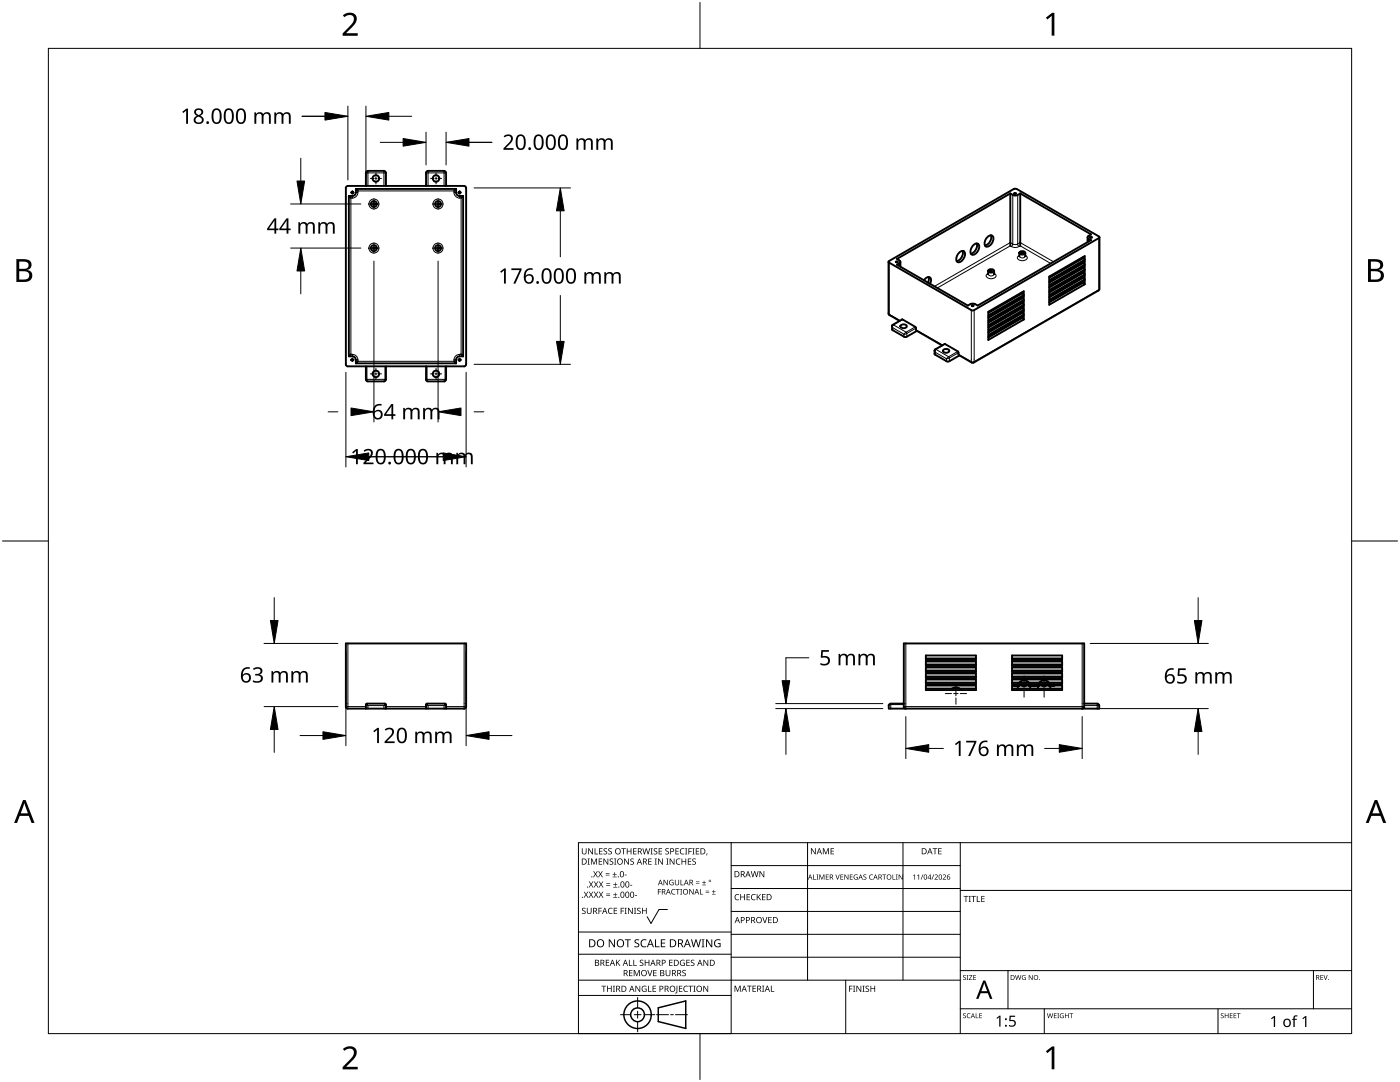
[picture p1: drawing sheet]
<svg xmlns="http://www.w3.org/2000/svg" width="279mm" height="216mm" viewBox="0 0 279 216" stroke-linecap="round" stroke-linejoin="round" font-family="sans-serif">
<g fill="none" stroke="#000" stroke-width=".38">
<path d="M69.6 39.1v32M69.6 39.1l.4 .4M70.2 38.3h.3v.2h-.3zM70.3 39.1h-.7M71 38.4a.67 .67 0 0 1-.7 .7M71 37.7l.4 .4M71 37.7v.7M73 34.5v2.6M73.4 34.1l-.2 .1-.2 .3M73.4 34.1h3.2M76.6 34.1l.4 .2v.2M77 34.5v2.6"/>
<path d="M85 34.5v2.6M85.4 34.1l-.4 .4M85.4 34.1h3.2M88.6 34.1l.2 .1 .2 .3M89 34.5v2.6M91 37.7v.7a.73 .73 0 0 0 .7 .7h.7M91 37.7l-.4 .4M91 37.7h-20M91.6 38.3h.3v.2h-.3zM92.4 39.1v32M92.4 39.1l-.4 .4M93 37.5l-.2-.3-.2-.1h-23.2l-.3 .2-.1 35.4"/>
<path d="M93 37.5v35.2M201.6 38.6v10.5M201.6 38.6l-22.6 13.1 .5 .3M201.6 38.6l.5 .3M202.1 38.9l.5 .1 .5-.1M202.5 38.5h.3v.2h-.3zM202.9 37.7h-.6l-25 14.6 16.5 9.6h.6M202.9 37.7l16.4 9.5M203.6 38.6l14.1 8.2-.4 .3M203.6 38.6l-.5 .3M203.6 38.6v10.5M74.5 40.6h.3v.2h-.3z"/>
<path d="M74.5 49.4h.3v.2h-.3zM87.3 49.4h.3v.2h-.3zM87.3 40.6h.3v.2h-.3zM177.3 52.2v10.3M178.9 52.2l.3 .1h-.3zM179.5 52l.1 .1v.3l-.6 .4 14.1 8.2 .5-.3M179.7 52.2v1M184.4 56a.87 .87 0 0 1 1.3-.5l.1 .7-.2 .4M185.3 55.3l.1 .5-.2 .6M191.4 50.4l.6-.3a.85 .85 0 0 1 .6 .6 .85 .85 0 0 1-.3 .9 .88 .88 0 0 1-1.4 .5 1.68 1.68 0 0 1 .5-1.7zM192.1 50.1a1.67 1.67 0 0 1-1.2 2M194.2 49l.7-.4h.3a1.44 1.44 0 0 1-1.3 2.2 1.26 1.26 0 0 1 .3-1.8z"/>
<path d="M194.9 48.6a1.7 1.7 0 0 1-1.2 2M197 47.4a.66 .66 0 0 1 .7-.5 .66 .66 0 0 1 .6 .7 1.53 1.53 0 0 1-1.6 1.6 1.31 1.31 0 0 1 .3-1.8zM197.2 54.7h.1M197.2 54v.7M197.3 53.9l.2-.2a.62 .62 0 0 1 .9 .4 .69 .69 0 0 1-1.2 0zM197.7 54l.3 .1-.2 .1-.2-.1zM197.7 46.9a1.65 1.65 0 0 1-1.1 2.1M198.4 54v.7M198.4 54.7h.1M203.4 51.1h.1M203.4 50.4v.7M203.5 50.3a.76 .76 0 0 1 1.1 .2 .69 .69 0 0 1-1.2 0z"/>
<path d="M203.9 50.4l.3 .1-.2 .1-.2-.1zM203.9 58.4l.2 .1M203.9 59.3l.2 .2M204.1 58.5l.2 .4M204.1 59.5l.2 .3M204.1 58.5l-6.9 3.9M204.1 59.5l-6.9 3.9M204.6 51.1h.1M204.6 50.4v.7M209.4 55.2l7.1-4.1v.7l-7.1 4.1zM209.4 57.1l7.1-4v.7l-7.1 4.1zM209.4 58.1l7.1-4.1v.8l-7.1 4.1z"/>
<path d="M209.4 59.1l7.1-4.1v.8l-7.1 4zM216.1 55.3l.2 .1M216.1 53.3l.2 .1M216.1 52.3l.2 .1M216.1 56.2l.2 .2M216.1 51.3l.2 .2M216.1 54.3l.2 .1M216.3 54.4l-6.9 4M216.3 52.4l-6.9 4M216.3 53.4l-6.9 4M216.3 55.4l-6.9 3.9M216.3 56.4l-6.9 3.9"/>
<path d="M216.3 51.5l-6.9 3.9M216.3 54.4l.2 .4M216.3 55.4l.2 .4M216.3 53.4l.2 .4M216.3 52.4l.2 .4v-.7l-7.1 4.1v.7l7.1-4.1M216.3 56.4l.2 .3M216.3 51.5l.2 .3M217 47.3v1M217.2 47.1l-.1 .4 .6 .4-22.6 13.1-.5-.3M217.6 47.3l.3 .1-.2 .1-.2-.1zM219.2 58l-24.9 14.3h-.4l-2.5-1.4M219.3 47.2l.1 .2-.1 .1"/>
<path d="M219.3 47.5l-24.9 14.4M219.4 57.7l-.2 .3M219.4 47.3v10.3M69 72.7l.4 .4h23.2l.2-.1 .2-.3M69.6 71.1h.7M70 70.7l-.4 .4M70.2 71.7h.3v.2h-.3zM70.3 71.1a.64 .64 0 0 1 .7 .7M71 71.8v.7M71 72.5h20M71.4 72.1l-.4 .4M73 75.7l.4 .4"/>
<path d="M73 73.1v2.6M73.4 76.1h3.2M77 75.7l-.4 .4M77 73.1v2.6M85 75.7l.4 .4M85 73.1v2.6M85.4 76.1h3.2M89 75.7l-.2 .3-.2 .1M89 73.1v2.6M90.6 72.1l.4 .4M91 71.8v.7M91.6 71.7h.3v.2h-.3z"/>
<path d="M92 70.7l.4 .4M92.4 71.1h-.7a.68 .68 0 0 0-.7 .7M177.3 62.6l.2 .3M177.5 62.9l2 1.1M178 65.7l.1 .2M178 65.1v.6M178 65.1l.2-.3 1.9-1.1 2.6 1.5M178 65.1h.1M178.2 65.9l2.2 1.3M179.8 64.9a.81 .81 0 0 1 1.2 .2 .76 .76 0 0 1-1.3 0zM182.7 65.2l.1 .3M182.8 65.5l.1 .5"/>
<path d="M182.9 66l5.1 2.9M183 66l-2 1.2h-.6M186.5 70v.6l.1 .2M186.5 70l.2-.3 1.9-1.1 2.6 1.5M186.5 70h.1M186.6 70.8l2.5 1.4 2.4-1.3M188.3 69.8a.61 .61 0 0 1 .7-.2 .61 .61 0 0 1 .4 .6 .79 .79 0 0 1-1.2-.2zM191.1 70.1l.2 .3M191.3 70.7v.2M191.3 70.4v.3M193.6 60.7l.5-.1 .5 .1M194 60.9l.3 .1-.2 .1z"/>
<path d="M197.2 62.2l7.1-4.1v.8l-7.1 4zM197.2 63.2l7.1-4.1v.7l-7.1 4.1zM197.2 64.2l7.1-4.1v.7l-7.1 4.1zM197.2 65.1l7.1-4v.7l-7.1 4.1zM197.2 66.1l7.1-4.1v.8l-7.1 4.1zM197.2 67.1l7.1-4.1v.8l-7.1 4zM203.9 60.3l.2 .1M203.9 61.3l.2 .1M203.9 62.3l.2 .1M203.9 63.3l.2 .1M204.1 61.4l.2 .4M204.1 60.4l.2 .4"/>
<path d="M204.1 62.4l.2 .4M204.1 63.4l.2 .4M204.1 60.4l-6.9 4M204.1 63.4l-6.9 3.9M204.1 61.4l-6.9 4M204.1 62.4l-6.9 4M209.4 60.1l7.1-4.1v.7l-7.1 4.1zM184.8 136.2h10M184.8 133.8h10M184.8 137.4h10M184.8 132.6h10M184.8 134.4h10v.9h-10z"/>
<path d="M184.8 132h10v.9h-10zM184.8 130.8h10v.9h-10zM184.8 133.2h10v.9h-10zM184.8 135.6h10v.9h-10zM184.8 136.8h10v.9h-10zM190 137.4a1.23 1.23 0 0 1 1.5 0M194.8 135h-10M194.8 131.4h-10M202 136.2h10M202 133.8h10M202 137.4h10M202 132.6h10"/>
<path d="M202 134.4h10v.9h-10zM202 132h10v.9h-10zM202 130.8h10v.9h-10zM202 133.2h10v.9h-10zM202 135.6h10v.9h-10zM202 136.8h10v.9h-10zM203.1 136.8l.1 .6M203.4 136.2a1.19 1.19 0 0 1 1.9 0M205.6 136.8l-.1 .6M207.1 136.8l.1 .6M207.4 136.2a1.19 1.19 0 0 1 1.9 0M209.6 136.8l-.1 .6"/>
<path d="M212 135h-10M212 131.4h-10M69.4 141.4h23.2M73 140.6v.8M73.2 140.4l-.2 .2M76.8 140.4l.2 .2M76.8 140.4h-3.6M77 140.6v.8M85 140.6l.2-.2h3.6l.2 .2M85 140.6v.8M89 140.6v.8M93 141l-.4 .4"/>
<path d="M93 141v-12.6h-24v12.6l.4 .4M180.4 140.4h-2.6l-.2 .1-.3 .3M180.8 141.4l-.4-.2v-.2v-12.6h36v12.6l-.5 .4M218.9 140.4l.4 .2 .1 .8h-42v-.6M219 140.4h-2.6"/>
<circle cx="75" cy="35.6" r=".65"/>
<circle cx="87" cy="35.6" r=".65"/>
<circle cx="74.6" cy="40.7" r=".59"/>
<circle cx="74.6" cy="49.5" r=".59"/>
<circle cx="87.4" cy="49.5" r=".6"/>
<circle cx="87.4" cy="40.7" r=".6"/>
<circle cx="75" cy="74.6" r=".64"/>
<circle cx="87" cy="74.6" r=".65"/>
</g>
<g fill="none" stroke="#000" stroke-width=".2">
<path d="M70.3 39.1v.4h-.3v31.2h.3v.4M71 38.4h.4v-.3h19.2v.3M71.4 38.4a1.13 1.13 0 0 1-1.1 1.1M73 34.5h4M73.4 34.1v3M76.6 34.1v3M85 34.5h4M85.4 34.1v3M88.6 34.1v3M90.6 38.4a1.21 1.21 0 0 0 1.1 1.1M91 38.4h-.4M91.7 39.5h.3v31.2h-.3v.4"/>
<path d="M91.7 39.1v.4M202.1 38.9v9.8l-.5-.3-15.1 8.7M203.1 38.9v9.8l.5-.3 6.7 3.8M177.4 52.4v10.3M179.5 52.5v.6M197.2 54.7a.67 .67 0 0 0 .6 .4 .67 .67 0 0 0 .6-.4M197.2 54.6a.46 .46 0 0 0-.3 .6 1.2 1.2 0 0 0 1.9-.2l-.4-.4M201.8 49.2l-.2-.1-14.5 8.4M202.1 48.7h1l.3 .5-.8 .2-.8-.2zM203.4 49.2l.2-.1 6.1 3.5M203.4 51.1a.69 .69 0 0 0 1.2 0M203.4 51a.46 .46 0 0 0-.3 .7 1.21 1.21 0 0 0 1.9-.3l-.4-.4"/>
<path d="M217.3 47.6v.6M219.3 47.5v10.3l-24.9 14.4v-10.3M219.4 57.7l-.2 .3M70.3 70.7a1.04 1.04 0 0 1 1.1 1.1M71 71.8h.4v.3h19.2v-.3h.4M73 75.7h4M73.2 75.7l.2 .4M73.2 73.1v2.6M76.8 75.7l-.2 .4M76.8 73.1v2.6M85 75.7h4M85.2 75.7l.2 .4"/>
<path d="M85.2 73.1v2.6M88.8 75.7l-.2 .4M88.8 73.1v2.6M91.7 70.7a1.07 1.07 0 0 0-1.1 1.1M177.3 62.6l.1 .1M177.4 62.7l.1 .2M177.4 62.7l2.2 1.3M178.2 65.9v-.5l2.2 1.3v.5M178.2 64.8l-.1 .6-.1-.2M180.1 63.8l-1.8 1 2.5 1.5 1.9-1.1M180.6 66.5l.2-.2 .2 .2-.6 .2zM182.8 65.5l-1.8 1v.7"/>
<path d="M182.8 65.8l5.3 3.1M186.6 70.8v-.5l2.3 1.3v.5M186.6 69.7h.2M186.8 69.7l-.2 .6-.1-.3M186.8 69.7l2.5 1.5 1.9-1.1M188.6 68.7l-1.8 1M189 71.5l.3-.3 .1 .2-.5 .2zM189.5 71.4v.7M191.3 70.4l-1.8 1M193.8 61.9v10.3l-2.5-1.5M193.9 72.3l-.1-.1h.6l-.1 .1M69.4 128.4v13"/>
<path d="M92.6 128.4v13M180.8 128.4v13M216 128.4v13M69 141h4M73 140.6l.4 .2M73.2 140.4l.2 .4M73.4 140.8h3.2M73.4 140.8v.6M76.6 140.8v.6M76.8 140.4l-.2 .4M77 140.6l-.4 .2M85 141h-8"/>
<path d="M85 140.6l.4 .2M85.2 140.4l.2 .4M85.4 140.8v.6M85.4 140.8h3.2M88.6 140.8v.6M88.8 140.4l-.2 .4M89 140.6l-.4 .2M93 141h-4M177.8 140.6l-.5 .2M177.8 140.4v1M180.4 141h36M180.4 140.6h-2.6"/>
<path d="M216.4 140.8h3M219 140.4v1"/>
<circle cx="74.6" cy="40.7" r="1"/>
<circle cx="74.6" cy="49.5" r="1"/>
<circle cx="87.4" cy="40.7" r="1.01"/>
<circle cx="87.4" cy="49.5" r="1.01"/>
</g>
<path d="M9.7 9.7h260v196.5h-260z" fill="none" stroke="#000" stroke-width=".2"/>
<path d="M139.7 .5v9.2M.5 108h9.2M269.7 108h9.2M139.7 206.2v9.2" fill="none" stroke="#000" stroke-width=".2"/>
<g fill="#000">
<path d="M68.4 3.1a1.64 1.64 0 0 1 2.8 .4 2.52 2.52 0 0 1-1.2 2.2l-.9 .9h2.3v.5h-3v-.4l1.2-1.2a1.95 1.95 0 0 0 .9-2.2 1.23 1.23 0 0 0-1.8 .1zM208.7 3.5l1.3-.9h.4v4.5h-.5v-4l-.9 .8zM68.4 209.3a1.64 1.64 0 0 1 2.8 .4 2.52 2.52 0 0 1-1.2 2.2l-.9 1h2.3v.5h-3v-.5l1.2-1.2a1.95 1.95 0 0 0 .9-2.1 1.23 1.23 0 0 0-1.8 .1zM208.7 209.8l1.3-1h.4v4.6h-.5v-4l-.9 .7z"/>
<path d="M3.3 51.7h1.3a1.28 1.28 0 0 1 1.7 1.3 1.04 1.04 0 0 1-.9 .9 1.23 1.23 0 0 1 1 1.5 1.23 1.23 0 0 1-1.5 .9h-1.6zM3.8 54.1v1.7h1a.86 .86 0 0 0 1-.9 .86 .86 0 0 0-1.1-.8zM3.8 52.2v1.4h.9a.78 .78 0 0 0 1-.7 .78 .78 0 0 0-1.1-.7z"/>
<path d="M273 51.7h1.3a1.28 1.28 0 0 1 1.7 1.3 1.04 1.04 0 0 1-.8 .9 1.23 1.23 0 0 1 1 1.5 1.23 1.23 0 0 1-1.6 .9h-1.6zM273.6 54.1v1.7h.9a.86 .86 0 0 0 1.1-.9 .86 .86 0 0 0-1.1-.8zM273.6 52.2v1.4h.8a.78 .78 0 0 0 1-.7 .78 .78 0 0 0-1.1-.7z"/>
<path d="M4.6 159.6h.5l1.8 4.6h-.6l-.6-1.4h-1.8l-.5 1.4h-.6zM4.8 160.2l-.7 2.1h1.5z"/>
<path d="M274.3 159.6h.6l1.7 4.6h-.6l-.5-1.4h-1.8l-.6 1.4h-.5zM274.6 160.2l-.7 2.1h1.4z"/>
</g>
<g fill="none" stroke="#000" stroke-width=".2">
<path d="M145.9 168.1v38.1h-30.5v-38.1h154.3M145.9 172.7h45.7M145.9 177.3h45.7M161.2 168.1v27.5M180.2 168.1v27.5M191.6 168.1v38.1M191.6 177.7h78.1M115.4 198.6h30.5M115.4 195.6h76.2M115.4 190.4h30.5M115.4 186h30.5M127.3 199v2.1"/>
<path d="M133.2 181.5h-1.7l-1.6 2.8-.7-1.4M145.9 181.9h45.7M145.9 186.4h45.7M145.9 191h45.7M168.8 195.6v10.6M191.6 193.7h78.1M201.2 193.7v7.6M262.1 193.7v7.6M123.8 202.5h2.1M126.6 202.5h1.3M127.3 201.8v1.4M127.3 203.8v2.1"/>
<path d="M128.6 202.5h2.1M131 202.5h2.4M133.8 202.5h.6M134.8 202.5h2.4M191.6 201.3h78.1M208.4 201.3v4.9M243.1 201.3v4.9"/>
</g>
<g fill="#000">
<path d="M116.1 169.3h.2v.8a.32 .32 0 0 0 .3 .3 .32 .32 0 0 0 .3-.3v-.8h.2v.8a.47 .47 0 0 1-.5 .4 .47 .47 0 0 1-.5-.5zM116.5 177.9h.2l.3 .5 .3-.5h.1l-.4 .6 .4 .6h-.1l-.3-.5-.4 .5h-.1l.4-.6zM117.3 171.3h.4l-.1 .1v1l.1 .1h-.4l.1-.1v-1zM117.4 169.3h.2l.6 1v-1h.1v1.2h-.1l-.7-1v1h-.1zM117.5 177.9h.2l.3 .5 .3-.5h.1l-.4 .6 .4 .6h-.1l-.4-.5-.3 .5h-.1l.4-.6zM117.5 175.9h.2l.3 .5 .3-.5h.1l-.4 .6 .5 .6h-.2l-.3-.5-.4 .5h-.1l.4-.6zM117.9 171.3h.3l.3 1 .4-1h.3v1.2h-.2v-1l-.4 1h-.1l-.4-1v1h-.2zM118.7 169.3h.1v1h.6v.2h-.7zM118.4 173.8h.1l.3 .5 .3-.5h.2l-.4 .6 .4 .7h-.1l-.4-.6-.3 .6h-.1l.4-.7zM118.5 177.9h.2l.2 .5 .3-.5h.2l-.4 .6 .4 .6h-.1l-.4-.5-.3 .5h-.1l.4-.6zM118.5 175.9h.2l.3 .5 .3-.5h.1l-.4 .6 .4 .6h-.1l-.3-.5-.4 .5h-.1l.4-.6zM119.5 171.3h.7v.1h-.6v.4h.5v.2h-.5v.4h.6v.1h-.7z"/>
<path d="M119.6 169.3h.6v.1h-.5v.4h.5v.1h-.5v.4h.5v.2h-.6zM119.4 173.8h.1l.3 .5 .3-.5h.2l-.4 .6 .4 .7h-.1l-.4-.6-.3 .6h-.2l.5-.7zM119.5 177.9h.1l.3 .5 .3-.5h.2l-.4 .6 .4 .6h-.1l-.4-.5-.3 .5h-.1l.4-.6zM119.5 175.9h.2l.3 .5 .3-.5h.1l-.4 .6 .4 .6h-.1l-.4-.5-.3 .5h-.1l.4-.6zM120.9 174.6h.8v.1h-.8zM120.9 174.2h.8v.1h-.8zM121 178.7h.8v.1h-.8zM121 178.3h.8v.1h-.8zM121 176.6h.8v.1h-.8zM121 176.3h.8v.1h-.8zM120.5 169.4l.4-.1h.3l-.1 .1a.25 .25 0 0 0-.4-.1 .25 .25 0 0 0 0 .4l.4 .3 .1 .2-.3 .3-.5-.1v-.1h.2a.27 .27 0 0 0 .4-.1 .27 .27 0 0 0-.3-.3l-.2-.2zM120.4 171.3h.2l.7 1-.1-1h.2v1.2h-.2l-.6-1v1h-.2z"/>
<path d="M121.4 169.4l.5-.1h.2v.1a.25 .25 0 0 0-.4-.1 .25 .25 0 0 0 0 .4l.4 .3v.2l-.2 .3-.5-.1v-.1h.1a.27 .27 0 0 0 .5-.1 .27 .27 0 0 0-.4-.3l-.2-.2zM122.3 174.9h.8v.2h-.8zM122.4 179h.8v.1h-.8zM122.4 177h.8v.1h-.8zM121.7 171.4l.4-.1 .3 .1-.1 .1a.25 .25 0 0 0-.4-.1 .25 .25 0 0 0 0 .4 .42 .42 0 0 1 .5 .5 .42 .42 0 0 1-.7 .2l-.1-.2 .2 .1a.27 .27 0 0 0 .5-.2 .27 .27 0 0 0-.4-.3l-.2-.2zM122.6 174h.1v.4h.4v.1h-.4v.4h-.1v-.4h-.3v-.1h.3zM122.7 178.1h.1v.4h.4v.1h-.4v.3h-.1v-.3h-.3v-.1h.3zM122.7 176.1h.2v.3h.3v.2h-.3v.3h-.2v-.3h-.3v-.2h.3zM122.6 171.3h.4l-.1 .1v1l.1 .1h-.4l.1-.1v-1zM124 169.3h.9v.1h-.4v1.1h-.1v-1.1h-.4zM124.7 174.5h.4v.2h-.4zM124.6 171.3h.1l.7 1v-1h.1v1.2h-.2l-.6-1v1h-.1z"/>
<path d="M125.7 176.6h.5v.1h-.5zM125.1 169.3h.1v.5h.7v-.5h.1v1.2h-.1v-.6h-.7v.6h-.1zM125.8 171.4l.5-.1 .2 .1v.1a.25 .25 0 0 0-.4-.1 .25 .25 0 0 0 0 .4 .42 .42 0 0 1 .4 .5 .42 .42 0 0 1-.7 .2v-.2l.1 .1a.27 .27 0 0 0 .5-.2 .27 .27 0 0 0-.4-.3l-.2-.2zM126.7 178.6h.4v.2h-.4zM126.4 169.3h.6v.1h-.5v.4h.5v.1h-.5v.4h.5v.2h-.6zM128.2 169.3h.2l.2 1 .3-1h.2l.2 1 .3-1h.1l-.3 1.2h-.1l-.3-1.1-.3 1.1h-.2zM129.4 171.3h.7v.1h-.6v.4h.5v.2h-.5v.4h.6v.1h-.7zM129.8 169.3h.5l-.2 .1v1l.2 .1h-.5l.2-.1v-1zM130.7 171.3h.4l-.1 .1v1l.1 .1h-.4l.1-.1v-1zM130.5 169.4l.4-.1h.3l-.1 .1a.25 .25 0 0 0-.4-.1 .25 .25 0 0 0 0 .4l.4 .3 .1 .2-.2 .3-.6-.1v-.1h.2a.27 .27 0 0 0 .4-.1 .27 .27 0 0 0-.3-.3l-.2-.2zM131.3 177.4h.6v.1h-.5v.4h.5v.1h-.5v.5h-.1zM131.4 169.3h.7v.1h-.5v.4h.5v.1h-.5v.4h.5v.2h-.7z"/>
<path d="M131.3 171.3h.2l.7 1v-1h.1v1.2h-.2l-.6-1v1h-.2zM132.4 175.6h.2l.6 .9v-.9h.1v1h-.2l-.6-.9v.9h-.1zM133 171.3h.4l-.1 .1v1l.1 .1h-.4l.1-.1v-1zM132.8 169.4l.4-.1h.3l-.1 .1a.25 .25 0 0 0-.3-.1 .25 .25 0 0 0 0 .4l.4 .3v.2l-.2 .3-.5-.1v-.1h.1a.27 .27 0 0 0 .5-.1 .27 .27 0 0 0-.4-.3l-.2-.2zM133.7 175.7l.5-.2 .2 .1v.1a.45 .45 0 0 0-.7 .4 .45 .45 0 0 0 .6 .4v-.3h-.2v-.1h.3v.5a.6 .6 0 0 1-.8-.1 .6 .6 0 0 1 .1-.8zM134.1 177.5l.4-.1h.3l-.1 .2a.44 .44 0 0 0-.6 .4 .44 .44 0 0 0 .6 .3 .52 .52 0 0 1-.7 0 .52 .52 0 0 1 .1-.8zM133.6 171.3h.2l.7 1v-1h.1v1.2h-.2l-.6-1v1h-.2zM134.9 177.4h.8v.1h-.4v1h-.1v-1h-.3zM135 171.5l.5-.2 .3 .1-.1 .1a.49 .49 0 0 0-.7 .4 .49 .49 0 0 0 .7 .5 .52 .52 0 0 1-.6 0 .52 .52 0 0 1-.2-.6zM134.8 169.3h.7v.1h-.6v.4h.5v.1h-.5v.4h.6v.2h-.7zM134.7 175.6h.1v.7a.28 .28 0 0 0 .3 .2 .28 .28 0 0 0 .3-.2v-.7h.1v.7a.42 .42 0 0 1-.4 .4 .42 .42 0 0 1-.4-.4zM135.8 175.6h.2v.9h.4v.1h-.6z"/>
<path d="M135.8 177.4h.3l-.1 .1v.9l.1 .1h-.3l.1-.1v-.9zM135.8 169.4l.4-.1h.4l-.1 .1h-.2a.49 .49 0 0 0-.4 .6 .49 .49 0 0 0 .7 .3 .52 .52 0 0 1-.7 .1 .52 .52 0 0 1-.2-.6zM136 171.3h.2v.5h.6v-.5h.1v1.2h-.1v-.5h-.6v.5h-.2zM136.7 169.3h.5l-.2 .1v1l.2 .1h-.5l.2-.1v-1zM137.4 169.3h.7v.1h-.6v.4h.5v.2h-.5v.5h-.1zM137.3 171.3h.7v.1h-.6v.4h.5v.2h-.5v.4h.6v.1h-.7zM137.6 177.4h.1l.6 .9v-.9h.1v1.1h-.1l-.6-.9v.9h-.1zM138.2 169.3h.4l-.1 .1v1l.1 .1h-.4l.1-.1v-1zM138.9 176.2h.7v.1h-.7zM138.9 175.9h.7v.1h-.7zM138.2 171.4l.4-.1 .3 .1-.1 .1a.25 .25 0 0 0-.4-.1 .25 .25 0 0 0 0 .4 .42 .42 0 0 1 .5 .5 .42 .42 0 0 1-.7 .2l-.1-.2 .2 .1a.27 .27 0 0 0 .5-.2 .27 .27 0 0 0-.4-.3l-.2-.2zM138.9 169.3h.6v.1h-.5v.4h.5v.1h-.5v.4h.5v.2h-.6z"/>
<path d="M139.7 177.4h.1v1h.5v.1h-.6zM140.1 176.5h.8v.1h-.8zM140.5 175.7h.1v.3h.3v.2h-.3v.3h-.1v-.3h-.4v-.2h.4zM140.8 178h.7v.2h-.7zM140.8 177.7h.7v.1h-.7zM141 170.3h.2l-.3 .4zM142.1 178.4h.7v.1h-.7zM142.4 177.6h.1v.3h.3v.1h-.3v.3h-.1v-.3h-.3v-.1h.3zM146.8 178.6l.4-.2 .3 .1v.1a.49 .49 0 0 0-.7 .4 .49 .49 0 0 0 .7 .5 .52 .52 0 0 1-.7 0 .52 .52 0 0 1-.2-.6zM147.7 178.4h.2v.5h.6v-.5h.2v1.2h-.2v-.5h-.6v.5h-.2zM149 178.4h.7v.1h-.5v.4h.4v.2h-.4v.4h.5v.1h-.7zM150 178.6l.5-.2 .3 .1-.1 .1a.49 .49 0 0 0-.7 .4 .49 .49 0 0 0 .8 .5 .52 .52 0 0 1-.7 0 .52 .52 0 0 1-.2-.6z"/>
<path d="M149.8 173.8h.2l.3 1.1 .2-1.1h.2l.3 1.1 .2-1.1h.2l-.3 1.2h-.2l-.3-1-.3 1h-.1zM151 178.4h.2v.6l.5-.6h.2l-.5 .5 .5 .7h-.2l-.4-.6-.1 .6h-.2zM151.6 173.8h.1l.7 1v-1h.1v1.2h-.1l-.7-1v1h-.1zM152.1 178.4h.7v.1h-.6v.4h.5v.2h-.5v.4h.6v.1h-.7zM162.3 174.5h.1v.9h.5v.1h-.6zM161.8 169.3h.2l.7 1v-1h.1v1.2h-.2l-.6-1v1h-.2zM162.9 174.5h.4l-.1 .1v.8l.1 .1h-.4l.2-.1v-.8zM163.5 174.5h.2l.3 .8 .3-.8h.2v1h-.1v-.9l-.4 .9-.4-.9v.9h-.1zM164.2 169.3h.2l.4 .9 .4-.9h.2v1.2h-.1v-1.1l-.4 1.1h-.1l-.4-1.1v1.1h-.2zM164.8 174.5h.6v.1h-.5v.3h.5v.1h-.5v.4h.5v.1h-.6zM165.8 169.3h.6v.1h-.5v.4h.5v.1h-.5v.4h.5v.2h-.6zM166.7 174.5h.2l.3 .9 .2-.9h.2l-.4 1h-.1z"/>
<path d="M167.7 174.5h.6v.1h-.5v.3h.5v.1h-.5v.4h.5v.1h-.6zM168.5 174.5h.2l.5 .8v-.8h.1v1h-.1l-.6-.8v.8h-.1zM169.6 174.5h.6v.1h-.5v.3h.4v.1h-.4v.4h.5v.1h-.6zM170.5 174.6l.5-.1h.2l-.1 .2a.42 .42 0 0 0-.6 .3 .42 .42 0 0 0 .6 .4v-.3h-.3v-.1h.4v.5a.56 .56 0 0 1-.7-.1 .56 .56 0 0 1 0-.8zM172.3 174.6l.4-.1h.2v.1a.24 .24 0 0 0-.4 0 .24 .24 0 0 0-.1 .3 .24 .24 0 0 0 .3 .1 .32 .32 0 0 1 .1 .5 .32 .32 0 0 1-.5-.1h.1a.26 .26 0 0 0 .3 0 .26 .26 0 0 0 .1-.3 .26 .26 0 0 0-.4-.1zM173.6 174.6l.3-.1h.3v.2a.41 .41 0 0 0-.6 .3 .41 .41 0 0 0 .6 .4 .48 .48 0 0 1-.7-.1 .48 .48 0 0 1 .1-.7zM176.1 174.5h.7v.1h-.3v.9h-.1v-.9h-.3zM178.1 174.5h.1v.9h.5v.1h-.6zM178.8 174.5h.4l-.2 .1v.8l.2 .1h-.4l.1-.1v-.8zM179.4 174.5h.1l.5 .8v-.8h.2v1h-.2l-.5-.8v.8h-.1zM182.2 174.7l.4-.2v1h-.1v-.9l-.2 .2zM183 174.7l.4-.2v1h-.1v-.9l-.2 .2z"/>
<path d="M184.1 174.5h.2l-.4 1h-.1zM186.3 174.5h.1l-.4 1h-.1zM186.1 169.3h.9v.1h-.3v1.1h-.2v-1.1h-.4zM186.5 174.6a.37 .37 0 0 1 .6 0 .37 .37 0 0 1-.2 .6l-.2 .2h.5v.1h-.7l.3-.4a.27 .27 0 0 0 .2-.3 .27 .27 0 0 0-.3-.2zM187.2 169.3h.7v.1h-.5v.4h.5v.1h-.5v.4h.5v.2h-.7zM188.2 174.6a.37 .37 0 0 1 .5 0 .37 .37 0 0 1-.2 .6l-.2 .2h.5v.1h-.7l.3-.4a.27 .27 0 0 0 .3-.3 .27 .27 0 0 0-.4-.2zM192.3 178.8h.9v.1h-.3v1.1h-.2v-1.1h-.4zM193.3 178.8h.5l-.2 .1v1l.2 .1h-.5l.2-.1v-1zM193.8 178.8h1v.1h-.4v1.1h-.2v-1.1h-.4zM194.9 178.8h.2v1.1h.5v.1h-.7zM195.8 178.8h.7v.1h-.5v.4h.5v.1h-.5v.5h.5v.1h-.7zM116.2 181.3l.4-.2 .3 .1-.1 .1a.25 .25 0 0 0-.4-.1 .25 .25 0 0 0 0 .4l.4 .2 .1 .3-.3 .3-.5-.1v-.1h.2a.27 .27 0 0 0 .4-.1 .27 .27 0 0 0-.3-.3l-.2-.2z"/>
<path d="M117.1 181.1h.2v.8a.32 .32 0 0 0 .3 .3 .32 .32 0 0 0 .3-.3v-.8h.2v.8a.47 .47 0 0 1-.5 .5 .47 .47 0 0 1-.5-.5zM119.4 181.1h.7v.2h-.5v.4h.5v.1h-.5v.6h-.2zM120 196.7h1v.1h-.4v1.1h-.2v-1.1h-.4zM120.9 191.5h.7v.1h-.5v.4h.4v.2h-.4v.4h.5v.1h-.7zM121.5 181.3l.4-.2 .4 .1-.1 .1a.49 .49 0 0 0-.7 .5 .49 .49 0 0 0 .7 .4 .52 .52 0 0 1-.6 .1 .52 .52 0 0 1-.3-.6zM121.1 196.7h.2v.5h.6v-.5h.2v1.2h-.2v-.6h-.6v.6h-.2zM121.5 187.4h.2l.9 1.3v-1.3h.1v1.6h-.2l-.8-1.3v1.3h-.2zM122.3 196.7h.4l-.1 .1v1l.1 .1h-.4l.2-.1v-1zM122.5 181.1h.7v.2h-.6v.4h.5v.1h-.5v.4h.6v.2h-.7zM122.9 191.5h.2v.6l.5-.6h.2l-.5 .5 .5 .7h-.2l-.4-.6-.1 .6h-.2zM123.9 181.1h.6v.2h-.5v.4h.5v.1h-.5v.6h-.1zM124.7 181.1h.4l-.2 .2v.9l.2 .2h-.4l.1-.2v-.9z"/>
<path d="M124.7 187.4h1.2v.2h-.5v1.4h-.2v-1.4h-.5zM125.5 191.5h.2v1.1h.5v.1h-.7zM125.5 193.6h.7v.1h-.5v.4h.5v.1h-.5v.4h.5v.2h-.7zM125.3 181.1h.2l.7 1.1-.1-1.1h.2v1.3h-.2l-.6-1v1h-.2zM126.4 191.5h.2v1.1h.5v.1h-.7zM126.5 181.1h.5l-.2 .2v.9l.2 .2h-.5l.2-.2v-.9zM126.5 193.6h.2l.4 1 .4-1h.2v1.2h-.2v-1.1l-.4 1.1h-.1l-.4-1.1v1.1h-.1zM126.7 187.6l.3-.2 .6 .1-.2 .1a.33 .33 0 0 0-.6 .2 .33 .33 0 0 0 .4 .4 .47 .47 0 0 1 .4 .6 .47 .47 0 0 1-.7 .2h-.3v-.2h.2a.35 .35 0 0 0 .6-.2 .35 .35 0 0 0-.5-.4l-.3-.2zM126.8 196.7h.2l.6 1v-1h.2v1.2h-.2l-.7-1 .1 1h-.2zM127.2 181.3l.4-.2 .3 .1-.1 .1a.25 .25 0 0 0-.4-.1 .25 .25 0 0 0 0 .4l.4 .2 .1 .3-.3 .3-.5-.1v-.1h.2a.27 .27 0 0 0 .4-.1 .27 .27 0 0 0-.3-.3l-.2-.2zM127.7 191.6l.5-.1 .2 .1v.1a.25 .25 0 0 0-.4-.1 .25 .25 0 0 0 0 .4l.4 .2v.3l-.2 .2h-.5v-.2l.1 .1a.27 .27 0 0 0 .5-.2 .27 .27 0 0 0-.4-.3l-.2-.2zM128 187.6l.6-.2 .4 .1v.2a.64 .64 0 0 0-1 .5 .64 .64 0 0 0 1 .6v.2a.83 .83 0 0 1-1.1-.3 .83 .83 0 0 1 .1-1.1z"/>
<path d="M128.2 196.8l.6-.1 .2 .1v.1a.5 .5 0 0 0-.8 .4 .5 .5 0 0 0 .7 .5v-.4h-.3v-.1h.4v.6a.66 .66 0 0 1-.8-.2 .66 .66 0 0 1 0-.9zM128.1 181.1h.2v.6h.6v-.6h.2v1.3h-.2v-.6h-.6v.6h-.2zM129.2 193.6h.1l.4 1 .3-1h.2l-.4 1.2h-.2zM129.3 196.7h.2v1.1h.5v.1h-.7zM128.7 191.5h.1v.5h.6v-.5h.2v1.2h-.2v-.5h-.6v.5h-.1zM130.7 187.4h.2v1.4h.7v.2h-.9zM130.2 196.7h.7v.1h-.5v.4h.5v.1h-.5v.5h.5v.1h-.7zM130.4 193.6h.6v.1h-.5v.4h.5v.1h-.5v.4h.5v.2h-.6zM131.9 187.4h.9v.2h-.7v.5h.6v.2h-.6v.5h.7v.2h-.9zM132.8 193.6h.2v.7a.32 .32 0 0 0 .3 .4 .32 .32 0 0 0 .3-.4v-.7h.2v.7a.47 .47 0 0 1-.5 .5 .47 .47 0 0 1-.5-.5zM133.5 191.5h.7v.1h-.5v.4h.5v.2h-.5v.4h.5v.1h-.7zM135 196.7h.2v1.3l-.1 .2h-.3l-.1-.1 .3-.2z"/>
<path d="M135.5 196.7h.7v.1h-.5v.4h.4v.1h-.4v.5h.5v.1h-.7zM135.8 191.7l.5-.2 .4 .1-.1 .1a.5 .5 0 0 0-.8 .4 .5 .5 0 0 0 .7 .5v-.4h-.2v-.1h.4v.6a.66 .66 0 0 1-.9-.1 .66 .66 0 0 1 0-.9zM136.2 193.7l.4-.2 .3 .1-.1 .1a.25 .25 0 0 0-.4-.1 .25 .25 0 0 0 0 .4 .42 .42 0 0 1 .5 .6 .42 .42 0 0 1-.7 .2l-.1-.2h.2a.27 .27 0 0 0 .5-.1 .27 .27 0 0 0-.4-.3l-.2-.2zM136.5 196.8l.5-.1 .3 .1-.1 .1a.49 .49 0 0 0-.7 .4 .49 .49 0 0 0 .8 .4 .52 .52 0 0 1-.7 .1 .52 .52 0 0 1-.2-.6zM137 191.5h.7v.1h-.6v.4h.5v.2h-.5v.4h.6v.1h-.7zM137.4 196.7h.9v.1h-.4v1.1h-.1v-1.1h-.4zM137.9 191.6l.4-.1 .3 .1-.1 .1a.25 .25 0 0 0-.4-.1 .25 .25 0 0 0 0 .4l.4 .2 .1 .3-.2 .2h-.6v-.2l.2 .1a.27 .27 0 0 0 .5-.2 .27 .27 0 0 0-.4-.3l-.2-.2zM138.4 196.7h.4l-.1 .1v1l.1 .1h-.4l.1-.1v-1zM137.9 187.4h.2l.3 1.4 .4-1.4h.2l.4 1.4 .3-1.4h.2l-.4 1.6h-.2l-.4-1.3-.4 1.3h-.2zM140 187.4h.6l-.2 .2v1.3l.2 .1h-.6l.2-.1v-1.3zM140.4 196.7h.1l.7 1v-1h.1v1.2h-.1l-.7-1v1h-.1zM140.4 191.5h.2l.6 1v-1h.1v1.2h-.1l-.7-1v1h-.1z"/>
<path d="M140.9 187.4h.2l.9 1.3v-1.3h.2v1.6h-.3l-.8-1.3v1.3h-.2zM142.7 187.6l.7-.2 .4 .1-.1 .2a.65 .65 0 0 0-1 .5 .65 .65 0 0 0 .9 .6v-.4h-.3v-.2h.5v.7a.86 .86 0 0 1-1.1-.1 .86 .86 0 0 1 0-1.2zM146.6 196.7h.2l.4 1 .4-1h.2v1.2h-.1v-1.1l-.4 1.1h-.2l-.4-1.1v1.1h-.1zM149.1 196.7h.9v.1h-.4v1.1h-.1v-1.1h-.4zM150.2 196.7h.7v.1h-.6v.4h.5v.1h-.5v.5h.6v.1h-.7zM152.1 183h.2l.3 1 .4-1h.2l-.5 1.2h-.1zM152.1 196.7h.4l-.1 .1v1l.1 .1h-.4l.1-.1v-1zM153.8 196.7h.2v1.1h.5v.1h-.7zM153.3 183h.7v.1h-.5v.4h.5v.1h-.5v.5h.5v.1h-.7zM169.5 196.7h.6v.1h-.5v.5h.5v.1h-.5v.5h-.1zM170.2 196.7h.5l-.2 .1v1l.2 .1h-.5l.2-.1v-1zM170.9 196.7h.2l.6 1v-1h.2v1.2h-.2l-.6-1v1h-.2z"/>
<path d="M172.1 196.7h.5l-.2 .1v1l.2 .1h-.5l.2-.1v-1zM172.8 196.8l.4-.1h.2v.2a.25 .25 0 0 0-.4-.1 .25 .25 0 0 0 0 .4l.4 .2 .1 .3-.3 .2h-.5v-.2l.2 .1a.27 .27 0 0 0 .4-.2 .27 .27 0 0 0-.3-.3l-.3-.2zM173.7 196.7h.2v.5h.6v-.5h.2v1.2h-.2v-.6h-.6v.6h-.2zM192.2 194.7l.4-.1h.2l-.1 .1a.24 .24 0 0 0-.3 0 .24 .24 0 0 0-.1 .3 .24 .24 0 0 0 .4 .1l.1 .1-.1 .3h-.4l-.1-.1a.24 .24 0 0 0 .3 .1 .24 .24 0 0 0 .1-.3l-.4-.3zM192.9 194.6h.4l-.1 .1v.7l.1 .1h-.4l.1-.1v-.7zM193.4 194.6h.6l-.5 .8h.6v.1h-.7l.5-.8h-.5zM194.2 194.6h.6v.1h-.4v.3h.4v.1h-.4v.3h.4v.1h-.6zM202.6 194.6h.1l.2 .8 .2-.8h.2l.2 .8 .2-.8h.1l-.2 .9h-.2l-.2-.8-.2 .8h-.2zM204.1 194.7l.3-.1h.3l-.1 .1a.4 .4 0 0 0-.6 .4 .4 .4 0 0 0 .6 .3v-.3l-.2-.1h.3v.5a.53 .53 0 0 1-.7-.1 .53 .53 0 0 1 .1-.7zM205.3 194.6h.2l.5 .8v-.8h.1v.9h-.2l-.5-.8v.8h-.1zM263.5 194.6h.6v.1h-.5v.3h.4v.1h-.4v.3h.5v.1h-.6zM264.1 194.6h.2l.2 .8 .3-.8h.2l-.4 .9h-.1z"/>
<path d="M192.2 202.3l.4-.1h.2l-.1 .1a.24 .24 0 0 0-.3 0 .24 .24 0 0 0-.1 .3 .24 .24 0 0 0 .4 .1l.1 .2-.1 .2-.4 .1-.1-.2a.24 .24 0 0 0 .3 .1 .24 .24 0 0 0 .1-.3l-.4-.2zM193.1 202.3l.6-.1-.3 .1a.4 .4 0 0 0-.3 .5 .4 .4 0 0 0 .5 .2 .46 .46 0 0 1-.6 0 .46 .46 0 0 1 .1-.7zM194.7 202.2h.1v.8h.5v.2h-.6zM195.4 202.2h.6v.1h-.4v.3h.4v.1h-.4v.4h.4v.1h-.6zM198.9 203.1l.6-.4h.2v2.1h-.3v-1.9l-.4 .4zM201.5 202.7h1.1v.2h-.9v.6h.3a.73 .73 0 0 1 .7 1 .73 .73 0 0 1-1.1 .3h-.2v-.3l.2 .1a.51 .51 0 0 0 .9-.3 .51 .51 0 0 0-.8-.6h-.3zM209 202.2h.1l.2 .8 .2-.8h.1l.3 .8 .2-.8h.1l-.3 1h-.1l-.2-.9-.3 .9h-.1zM210.3 202.2h.6v.1h-.4v.3h.3v.1h-.3v.4h.4v.1h-.6zM211 202.2h.4l-.2 .1v.8l.2 .1h-.4l.1-.1v-.8zM211.6 202.3l.7-.1-.1 .1a.4 .4 0 0 0-.6 .4 .4 .4 0 0 0 .6 .3v-.2l-.2-.2h.3v.5a.53 .53 0 0 1-.7-.1 .53 .53 0 0 1 0-.7zM212.5 202.2h.2v.4h.5v-.4h.1v1h-.1v-.5h-.5v.5h-.2zM213.4 202.2h.8v.1h-.3v.9h-.2v-.9h-.3z"/>
<path d="M243.7 202.3l.3-.1h.2v.1a.24 .24 0 0 0-.3 0 .24 .24 0 0 0-.1 .3 .24 .24 0 0 0 .3 .1l.1 .2-.1 .2-.4 .1-.1-.2a.24 .24 0 0 0 .4 .1 .24 .24 0 0 0 0-.3l-.3-.2zM244.4 202.2h.2v.4h.5v-.4h.1v1h-.1v-.5h-.5v.5h-.2zM245.4 202.2h.6v.1h-.4v.3h.4v.1h-.4v.4h.4v.1h-.6zM246.2 202.2h.5v.1h-.4v.3h.4v.1h-.4v.4h.4v.1h-.5zM246.8 202.2h.8v.1h-.3v.9h-.2v-.9h-.3zM253.7 203.2l.6-.5h.2v2.2h-.3v-1.9l-.4 .4zM258.2 202.7l.3-.1h.5l-.1 .3-.4-.1-.1 .2v.3h.4v.2h-.4v1.4h-.3v-1.4h-.3l.3-.2zM259.9 203.2l.6-.5h.2v2.2h-.2v-1.9l-.5 .4z"/>
<path d="M116.1 171.3h.4a.61 .61 0 0 1 .6 .6 .61 .61 0 0 1-.6 .6h-.4zM116.3 171.4v1h.1a.48 .48 0 0 0 .5-.5 .48 .48 0 0 0-.4-.5z"/>
<path d="M122.7 169.9a.61 .61 0 0 1 1.2 0 .61 .61 0 0 1-1.2 0zM123 169.5a.47 .47 0 0 0-.1 .7 .47 .47 0 0 0 .8 0v-.1a.45 .45 0 0 0-.1-.6 .45 .45 0 0 0-.6 0z"/>
<path d="M123.1 171.9a.61 .61 0 0 1 1.2 0 .61 .61 0 0 1-1.2 0zM123.5 171.5l-.2 .4a.45 .45 0 0 0 .7 .4 .45 .45 0 0 0 0-.8l-.2-.1z"/>
<path d="M123.9 173.9a.51 .51 0 0 1 .6 .1 .51 .51 0 0 1 0 .7 .44 .44 0 0 1-.6 .3 .44 .44 0 0 1-.2-.6zM123.9 174v.1a.48 .48 0 0 0 .3 .8 .53 .53 0 0 0 .2-.5 .53 .53 0 0 0-.4-.4z"/>
<path d="M124 178a.44 .44 0 0 1 .5 0 .44 .44 0 0 1 .1 .5 .46 .46 0 0 1-.4 .7 .46 .46 0 0 1-.4-.7zM124.1 178.1l-.1 .2a.45 .45 0 0 0 .3 .7 .53 .53 0 0 0 .2-.5 .53 .53 0 0 0-.4-.4z"/>
<path d="M124 176a.44 .44 0 0 1 .5 0 .44 .44 0 0 1 .1 .5 .46 .46 0 0 1-.4 .6 .46 .46 0 0 1-.4-.7zM124.1 176.1l-.1 .4a.31 .31 0 0 0 .2 .5 .31 .31 0 0 0 .3-.5l-.1-.4z"/>
<path d="M124.9 178a.5 .5 0 0 1 .7 .1 .5 .5 0 0 1 0 .6 .44 .44 0 0 1-.6 .4 .44 .44 0 0 1-.2-.6zM125 178.1a.48 .48 0 0 0-.1 .6 .48 .48 0 0 0 .4 .3l.1-.8-.2-.2z"/>
<path d="M124.9 176a.44 .44 0 0 1 .6 0 .44 .44 0 0 1 .1 .5 .46 .46 0 0 1-.5 .6 .46 .46 0 0 1-.3-.7zM125 176.1l-.1 .4a.31 .31 0 0 0 .3 .5 .31 .31 0 0 0 .2-.5v-.4z"/>
<path d="M125.9 178a.5 .5 0 0 1 .6 .1 .5 .5 0 0 1 0 .6 .44 .44 0 0 1-.5 .4 .44 .44 0 0 1-.2-.6zM126 178.1l-.1 .1a.48 .48 0 0 0 .4 .8 .53 .53 0 0 0 .2-.5 .53 .53 0 0 0-.5-.4z"/>
<path d="M127.3 169.3h.3a.35 .35 0 0 1 .5 .2 .35 .35 0 0 1-.3 .4l.4 .6h-.2l-.3-.5h-.3v.5h-.1zM127.4 169.4v.4h.2a.23 .23 0 0 0 .3-.2 .23 .23 0 0 0-.3-.2z"/>
<path d="M127.5 171.3h.2l.4 1.2h-.1l-.2-.4h-.4l-.2 .4h-.1zM127.6 171.5l-.2 .5h.4z"/>
<path d="M128.3 171.3h.3a.35 .35 0 0 1 .5 .2 .35 .35 0 0 1-.3 .5l.4 .5h-.2l-.3-.5h-.2v.5h-.2zM128.5 171.4v.5h.1a.23 .23 0 0 0 .3-.2 .23 .23 0 0 0-.3-.3z"/>
<path d="M131.7 175.5h.1l.5 1.1h-.2l-.1-.3h-.4l-.2 .3h-.1zM131.8 175.7l-.2 .5h.4z"/>
<path d="M132.1 177.4h.3a.31 .31 0 0 1 .4 .2 .31 .31 0 0 1-.2 .4l.3 .5h-.2l-.3-.5h-.2v.5h-.1zM132.2 177.5v.4h.2a.21 .21 0 0 0 .2-.2 .21 .21 0 0 0-.2-.2z"/>
<path d="M133.3 177.4h.1l.5 1.1h-.2l-.1-.4h-.4l-.2 .4h-.1zM133.4 177.5l-.2 .5h.4z"/>
<path d="M133.8 169.3h.6l.1 .2-.1 .4-.5 .1v.5h-.1zM133.9 169.4v.5a.29 .29 0 0 0 .5-.3 .29 .29 0 0 0-.5-.2z"/>
<path d="M136.9 175.5h.1l.4 1.1h-.1l-.1-.3h-.5l-.1 .3h-.1zM137 175.7l-.2 .5h.3z"/>
<path d="M136.2 177.9a.55 .55 0 0 1 1.1 0 .55 .55 0 0 1-1.1 0zM136.4 177.9a.45 .45 0 0 0 .9 0 .45 .45 0 0 0-.9 0z"/>
<path d="M137.6 175.6h.3a.31 .31 0 0 1 .4 .2 .31 .31 0 0 1-.2 .4l.3 .4h-.2l-.2-.4h-.3v.4h-.1zM137.7 175.7v.4h.2a.21 .21 0 0 0 .3-.2 .21 .21 0 0 0-.3-.2z"/>
<path d="M139 177.4h.1l.4 1.1h-.1l-.1-.4h-.5l-.1 .4h-.1zM139.1 177.5l-.2 .5h.3z"/>
<path d="M139.8 169.3h.4a.54 .54 0 0 1 .6 .6 .56 .56 0 0 1-.7 .6h-.3zM140 169.4v.9h.1a.48 .48 0 0 0 .5-.4 .48 .48 0 0 0-.4-.5z"/>
<path d="M141.4 175.8a.25 .25 0 0 1 .5 0 .25 .25 0 0 1-.5 0zM141.5 175.8a.15 .15 0 0 0 .3 0 .15 .15 0 0 0-.3 0z"/>
<path d="M146.6 173.8h.4a.61 .61 0 0 1 .6 .6 .61 .61 0 0 1-.7 .6h-.3zM146.8 174v.9h.1a.43 .43 0 0 0 .5-.5 .41 .41 0 0 0-.4-.4z"/>
<path d="M147.8 173.8h.4a.35 .35 0 0 1 .4 .3 .35 .35 0 0 1-.2 .4l.3 .5h-.2l-.3-.5h-.2v.5h-.2zM148 174v.4h.2a.23 .23 0 0 0 .3-.2 .23 .23 0 0 0-.3-.2z"/>
<path d="M149.2 173.8h.1l.5 1.2h-.1l-.2-.3h-.5l-.1 .3h-.2zM149.3 174l-.2 .5h.4z"/>
<path d="M153 178.4h.4a.55 .55 0 0 1 .6 .6 .56 .56 0 0 1-.6 .6h-.4zM153.2 178.5v1h.1a.48 .48 0 0 0 .5-.5 .48 .48 0 0 0-.4-.5z"/>
<path d="M161.6 174.5h.1l.4 1h-.1l-.1-.3h-.4l-.1 .3h-.2zM161.7 174.6l-.2 .5h.3z"/>
<path d="M163.4 169.2h.2l.5 1.3h-.2l-.2-.4h-.4l-.2 .4h-.1zM163.5 169.4l-.2 .6h.4z"/>
<path d="M165.6 174.5h.3a.29 .29 0 0 1 .3 .2 .29 .29 0 0 1-.1 .4l.2 .4h-.1l-.3-.4h-.2v.4h-.1zM165.7 174.6v.4h.2a.2 .2 0 0 0 .2-.2 .2 .2 0 0 0-.2-.2z"/>
<path d="M171.7 174.5h.1l.4 1h-.1l-.1-.3h-.5l-.1 .3h-.1zM171.8 174.6l-.2 .5h.3z"/>
<path d="M174.7 174.5h.1l.4 1h-.2l-.1-.3h-.4l-.1 .3h-.1zM174.7 174.6l-.1 .5h.3z"/>
<path d="M175.3 174.5h.3a.29 .29 0 0 1 .4 .2 .29 .29 0 0 1-.2 .4l.2 .4h-.1l-.2-.4h-.3v.4h-.1zM175.4 174.6v.4h.2a.2 .2 0 0 0 .2-.2 .2 .2 0 0 0-.2-.2z"/>
<path d="M176.9 175a.51 .51 0 0 1 1 0 .51 .51 0 0 1-1 0zM177.1 175a.4 .4 0 0 0 .8 0 .4 .4 0 0 0-.8 0z"/>
<path d="M184 169.3h.3a.61 .61 0 0 1 .6 .6 .61 .61 0 0 1-.6 .6h-.3zM184.1 169.4v.9h.2a.43 .43 0 0 0 .5-.4 .41 .41 0 0 0-.5-.5z"/>
<path d="M184.5 174.6h.4l.1 .5a.38 .38 0 0 1-.4 .4 .38 .38 0 0 1-.3-.6zM184.5 174.6v.1a.39 .39 0 0 0-.1 .4 .39 .39 0 0 0 .4 .3 .4 .4 0 0 0 .2-.5 .4 .4 0 0 0-.5-.3z"/>
<path d="M185.6 174.5h.1v.7h.2l-.2 .3h-.1v-.2h-.5zM185.6 174.6l-.4 .6h.4z"/>
<path d="M185.5 169.2h.1l.5 1.3h-.1l-.2-.4h-.5l-.1 .4h-.2zM185.6 169.4l-.2 .6h.4z"/>
<path d="M187.5 174.6h.4l.1 .5a.38 .38 0 0 1-.4 .4 .38 .38 0 0 1-.3-.6zM187.5 174.6v.2a.38 .38 0 0 0 .3 .6 .41 .41 0 0 0 .1-.5 .41 .41 0 0 0-.4-.3z"/>
<path d="M189.1 174.6l.5-.1-.4 .2-.1 .3a.33 .33 0 0 1 .5 .1 .33 .33 0 0 1-.2 .5 .33 .33 0 0 1-.4-.4zM189.1 175.2a.22 .22 0 0 0 .4 0 .22 .22 0 0 0-.4 0z"/>
<path d="M118.4 181.1h.3a.35 .35 0 0 1 .4 .3 .35 .35 0 0 1-.2 .4l.3 .6h-.1l-.3-.5h-.3v.5h-.1zM118.5 181.3v.4h.2a.23 .23 0 0 0 .3-.2 .23 .23 0 0 0-.3-.2z"/>
<path d="M118.7 191.5h.4a.31 .31 0 0 1 .4 .2 .31 .31 0 0 1-.2 .4 .33 .33 0 0 1 .3 .4 .33 .33 0 0 1-.4 .2h-.5zM118.9 192.2v.4h.2a.23 .23 0 0 0 .3-.2 .23 .23 0 0 0-.3-.2zM118.9 191.6v.4h.2a.21 .21 0 0 0 .3-.2 .21 .21 0 0 0-.3-.2z"/>
<path d="M117.6 187.4h.5a.71 .71 0 0 1 .7 .8 .73 .73 0 0 1-.8 .8h-.4zM117.8 187.6v1.2h.2a.56 .56 0 0 0 .6-.6 .54 .54 0 0 0-.6-.6z"/>
<path d="M119.8 191.5h.4a.35 .35 0 0 1 .4 .3 .35 .35 0 0 1-.2 .4l.3 .5h-.2l-.3-.5h-.2v.5h-.2zM120 191.6v.5h.2a.23 .23 0 0 0 .3-.2 .23 .23 0 0 0-.3-.3z"/>
<path d="M119.3 187.6a.74 .74 0 0 1 .9-.1 .74 .74 0 0 1 .4 .7 .77 .77 0 0 1-1.1 .8 .77 .77 0 0 1-.3-1.3zM119.5 187.7l-.2 .5a.56 .56 0 0 0 .7 .6 .56 .56 0 0 0 .3-.9 .51 .51 0 0 0-.8-.2z"/>
<path d="M120.6 181.1h.2l.4 1.3h-.1l-.2-.4h-.4l-.2 .4h-.1zM120.7 181.3l-.2 .6h.4z"/>
<path d="M122.2 191.5h.1l.5 1.2h-.2l-.1-.3h-.5l-.2 .3h-.1zM122.2 191.7l-.2 .5h.4z"/>
<path d="M123 196.7h.3a.35 .35 0 0 1 .4 .2 .35 .35 0 0 1-.2 .5l.3 .5h-.1l-.3-.5h-.3v.5h-.1zM123.1 196.8v.5h.2a.23 .23 0 0 0 .3-.3 .23 .23 0 0 0-.3-.2z"/>
<path d="M123.3 187.6a.74 .74 0 0 1 .8-.1 .74 .74 0 0 1 .5 .7 .77 .77 0 0 1-1.1 .8 .77 .77 0 0 1-.3-1.3zM123.5 187.7l-.2 .5a.56 .56 0 0 0 .7 .6 .56 .56 0 0 0 .3-.9 .51 .51 0 0 0-.8-.2z"/>
<path d="M124.5 193.6h.3a.35 .35 0 0 1 .4 .2 .35 .35 0 0 1-.2 .4l.3 .6h-.1l-.3-.5h-.3v.5h-.1zM124.6 193.7v.4h.2a.23 .23 0 0 0 .3-.2 .23 .23 0 0 0-.3-.2z"/>
<path d="M124 196.7h.4a.54 .54 0 0 1 .6 .6 .56 .56 0 0 1-.6 .6h-.4zM124.2 196.8v1h.2a.48 .48 0 0 0 .5-.5 .48 .48 0 0 0-.5-.5z"/>
<path d="M124.7 191.5h.2l.4 1.2h-.1l-.2-.3h-.4l-.2 .3h-.1zM124.8 191.7l-.2 .5h.4z"/>
<path d="M126 196.7h.2l.4 1.2h-.1l-.2-.4h-.4l-.2 .4h-.1zM126.1 196.8l-.2 .6h.4z"/>
<path d="M127.9 194.2a.61 .61 0 0 1 1.2 0 .61 .61 0 0 1-1.2 0zM128.2 193.8l-.1 .4a.45 .45 0 0 0 .7 .4 .45 .45 0 0 0 0-.8l-.2-.1z"/>
<path d="M129.7 187.4h.2l.6 1.6h-.2l-.2-.5h-.6l-.2 .5h-.2zM129.8 187.6l-.2 .7h.5z"/>
<path d="M130.2 191.5h.2l.5 1.2h-.2l-.2-.3h-.4l-.2 .3h-.1zM130.3 191.7l-.2 .5h.4z"/>
<path d="M131 191.5h.4a.35 .35 0 0 1 .4 .3 .35 .35 0 0 1-.2 .4l.3 .5h-.2l-.3-.5h-.2v.5h-.2zM131.2 191.6v.5h.2a.23 .23 0 0 0 .2-.2 .23 .23 0 0 0-.3-.3z"/>
<path d="M131.8 193.6h.3a.31 .31 0 0 1 .4 .1 .31 .31 0 0 1-.2 .4 .33 .33 0 0 1 .3 .4 .33 .33 0 0 1-.4 .3h-.4zM131.9 194.2v.4h.3a.23 .23 0 0 0 .2-.2 .23 .23 0 0 0-.3-.2zM131.9 193.7v.4h.2a.21 .21 0 0 0 .3-.2 .21 .21 0 0 0-.3-.2z"/>
<path d="M131.6 196.7h.5l.3 .3-.1 .3-.5 .1v.5h-.2zM131.8 196.8v.5a.29 .29 0 0 0 .4-.2 .29 .29 0 0 0-.4-.3z"/>
<path d="M132.6 196.7h.4a.35 .35 0 0 1 .4 .2 .35 .35 0 0 1-.2 .5l.3 .5h-.2l-.3-.5h-.2v.5h-.2zM132.8 196.8v.5h.2a.23 .23 0 0 0 .3-.3 .23 .23 0 0 0-.3-.2z"/>
<path d="M132.1 191.5h.5l.2 .3-.1 .4-.5 .1v.4h-.1zM132.2 191.6v.5a.29 .29 0 0 0 .5-.2 .29 .29 0 0 0-.5-.3z"/>
<path d="M134.1 193.6h.3a.35 .35 0 0 1 .5 .2 .35 .35 0 0 1-.3 .4l.4 .6h-.2l-.3-.5h-.2v.5h-.2zM134.3 193.7v.4h.1a.23 .23 0 0 0 .3-.2 .23 .23 0 0 0-.3-.2z"/>
<path d="M133.5 197.3a.65 .65 0 0 1 1.3 0 .65 .65 0 0 1-1.3 0zM133.9 196.9a.47 .47 0 0 0-.1 .7 .47 .47 0 0 0 .7 0l.1-.1a.45 .45 0 0 0-.1-.6 .45 .45 0 0 0-.6 0z"/>
<path d="M133.7 187.4h.5a.71 .71 0 0 1 .8 .8 .73 .73 0 0 1-.9 .8h-.4zM133.9 187.6v1.2h.2a.56 .56 0 0 0 .6-.6 .54 .54 0 0 0-.6-.6z"/>
<path d="M135.2 193.6h.3a.35 .35 0 0 1 .4 .2 .35 .35 0 0 1-.2 .4l.3 .6h-.1l-.3-.5h-.3v.5h-.1zM135.3 193.7v.4h.2a.23 .23 0 0 0 .3-.2 .23 .23 0 0 0-.3-.2z"/>
<path d="M134.5 191.5h.4a.54 .54 0 0 1 .6 .6 .56 .56 0 0 1-.7 .6h-.3zM134.6 191.6v1h.2a.48 .48 0 0 0 .5-.5 .48 .48 0 0 0-.5-.5z"/>
<path d="M135.3 187.4h.4a.45 .45 0 0 1 .6 .3 .45 .45 0 0 1-.3 .6l.4 .7h-.2l-.4-.6h-.3v.6h-.2zM135.5 187.6v.6h.2a.3 .3 0 0 0 .4-.3 .3 .3 0 0 0-.4-.3z"/>
<path d="M137.1 187.4h.2l.6 1.6h-.2l-.2-.5h-.6l-.2 .5h-.2zM137.2 187.6l-.3 .7h.5z"/>
<path d="M139.6 191.5h.1l.5 1.2h-.1l-.2-.3h-.5l-.1 .3h-.2zM139.7 191.7l-.2 .5h.4z"/>
<path d="M138.9 197.3a.61 .61 0 0 1 1.2 0 .61 .61 0 0 1-1.2 0zM139.3 196.9a.47 .47 0 0 0-.1 .7 .47 .47 0 0 0 .7 0v-.1a.45 .45 0 0 0-.1-.6 .45 .45 0 0 0-.5 0z"/>
<path d="M141.7 191.5h.3a.54 .54 0 0 1 .6 .6 .56 .56 0 0 1-.6 .6h-.3zM141.8 191.6v1h.2a.48 .48 0 0 0 .5-.5 .48 .48 0 0 0-.5-.5z"/>
<path d="M147.1 183h.1l.5 1.2h-.2l-.1-.4h-.5l-.1 .4h-.2zM147.1 183.1l-.1 .6h.3z"/>
<path d="M147.9 183h.6l.1 .3-.1 .3-.5 .1v.5h-.1zM148 183.1v.5a.29 .29 0 0 0 .5-.2 .29 .29 0 0 0-.5-.3z"/>
<path d="M148.5 196.7h.1l.5 1.2h-.2l-.1-.4h-.5l-.2 .4h-.1zM148.5 196.8l-.2 .6h.4z"/>
<path d="M148.9 183h.5l.3 .3-.2 .3-.5 .1v.5h-.1zM149 183.1v.5a.29 .29 0 0 0 .5-.2 .29 .29 0 0 0-.5-.3z"/>
<path d="M149.9 183h.3a.35 .35 0 0 1 .5 .2 .35 .35 0 0 1-.3 .5l.4 .5h-.2l-.3-.5h-.2v.5h-.2zM150.1 183.1v.5h.1a.23 .23 0 0 0 .3-.3 .23 .23 0 0 0-.3-.2z"/>
<path d="M151.1 196.7h.4a.35 .35 0 0 1 .4 .2 .35 .35 0 0 1-.2 .5l.3 .5h-.2l-.3-.5h-.2v.5h-.2zM151.3 196.8v.5h.2a.23 .23 0 0 0 .2-.3 .23 .23 0 0 0-.2-.2z"/>
<path d="M150.8 183.6a.61 .61 0 0 1 1.2 0 .61 .61 0 0 1-1.2 0zM151.2 183.2a.47 .47 0 0 0-.1 .7 .47 .47 0 0 0 .7 0v-.1a.45 .45 0 0 0 0-.6 .45 .45 0 0 0-.6 0z"/>
<path d="M153.1 196.7h.1l.5 1.2h-.2l-.1-.4h-.5l-.2 .4h-.1zM153.1 196.8l-.2 .6h.4z"/>
<path d="M154.3 183h.3a.55 .55 0 0 1 .6 .6 .56 .56 0 0 1-.6 .6h-.3zM154.4 183.1v1h.2a.48 .48 0 0 0 .5-.5 .48 .48 0 0 0-.5-.5z"/>
<path d="M196.2 195.7h.4l1.5 3.6h-.5l-.5-1.1h-1.4l-.4 1.1h-.5zM196.4 196.1l-.5 1.7h1.1z"/>
<path d="M201.7 194.6h.3a.49 .49 0 0 1 .5 .5 .49 .49 0 0 1-.5 .4h-.3zM201.8 194.7v.7h.4l.1-.2v-.3z"/>
<path d="M206.2 195.1a.5 .5 0 0 1 1 0 .5 .5 0 0 1-1 0zM206.4 195a.4 .4 0 0 0 .8 0 .4 .4 0 0 0-.8 0z"/>
<path d="M262.7 194.6h.2a.28 .28 0 0 1 .4 .1 .28 .28 0 0 1-.2 .4l.3 .4h-.2l-.2-.4h-.2v.4h-.1zM262.8 194.7v.3h.1a.19 .19 0 0 0 .3-.2 .19 .19 0 0 0-.3-.1z"/>
<path d="M194.1 202.2l.5 1-.3-.3h-.3l-.3 .3zM194.2 202.3l-.2 .4h.3z"/>
<path d="M256.3 203.5a.77 .77 0 0 1 .9-.2 .77 .77 0 0 1 .4 .8 .81 .81 0 0 1-1.1 .8 .81 .81 0 0 1-.3-1.3zM256.6 203.6l-.2 .5a.52 .52 0 0 0 .6 .6 .52 .52 0 0 0 .3-.7 .48 .48 0 0 0-.2-.5 .48 .48 0 0 0-.5 .1z"/>
<circle cx="116.2" cy="179.1" r=".11"/>
<circle cx="117.2" cy="177" r=".11"/>
<circle cx="118.1" cy="175" r=".11"/>
<circle cx="123.4" cy="175" r=".11"/>
<circle cx="123.5" cy="179.1" r=".11"/>
<circle cx="123.5" cy="177" r=".11"/>
<circle cx="207.5" cy="195.5" r=".09"/>
<circle cx="265.1" cy="195.5" r=".09"/>
<circle cx="200.8" cy="204.7" r=".2"/>
<circle cx="200.8" cy="203.4" r=".2"/>
</g>
<g fill="none" stroke="#000" stroke-width=".3">
<path d="M131.4 201.1l5.5-1.4v5.5l-5.5-1.4z"/>
<circle cx="127.2" cy="202.5" r="2.73"/>
<circle cx="127.2" cy="202.5" r="1.37"/>
</g>
<g fill="none" stroke="#000" stroke-width=".2">
<path d="M70 38.4h.2M70.3 38.1v.2M70.3 38.3v.2M70.3 38.5v.2M70.4 38.4h-.1M70.7 38.4h-.2M73.9 35.6h.7M74.6 39.7v.6M74.8 35.6h.5M75 36.1v.6M75 34.5v.6M75 35.4v.4"/>
<path d="M75.5 35.6h.6M85.9 35.6h.7M86.8 35.6h.5M87 34.5v.6M87 35.4v.4M87 36.1v.6M87.4 39.7v.6M87.5 35.6h.6M91.4 38.4h.2M91.7 38.5v.2M91.7 38.1v.2M91.7 38.3v.2"/>
<path d="M91.8 38.4h-.1M92.1 38.4h-.2M73.6 40.7h.6M74.2 49.5h-.6M74.4 49.5h.4M74.6 41.1v.6M74.6 49.9v.6M74.6 40.5v.4M74.6 48.5v.6M74.6 49.3v.4M74.8 40.7h-.4M75 49.5h.6"/>
<path d="M75.6 40.7h-.6M86.4 40.7h.6M87 49.5h-.6M87.2 49.5h.4M87.4 40.5v.4M87.4 48.5v.6M87.4 49.3v.4M87.4 41.1v.6M87.4 49.9v.6M87.6 40.7h-.4M87.8 49.5h.6M88.4 40.7h-.6"/>
<path d="M70.2 71.8h-.2M70.3 71.8h.1M70.3 71.5v.2M70.3 71.7v.2M70.3 71.9v.2M70.5 71.8h.2M73.9 74.6h.7M74.8 74.6h.5M75 75.1v.6M75 73.5v.6M75 74.4v.4M75.5 74.6h.6"/>
<path d="M85.9 74.6h.7M86.8 74.6h.5M87 73.5v.6M87 74.4v.4M87 75.1v.6M87.5 74.6h.6M91.6 71.8h-.2M91.7 71.8h.1M91.7 71.9v.2M91.7 71.5v.2M91.7 71.7v.2M91.9 71.8h.2"/>
<path d="M189.9 138.4h-1.3M190.3 138.4h.9M190.8 136.3v1.2M190.8 138v.8M190.8 139.3v1.2M191.6 138.4h1.3M203.5 137h-1.3M203.9 137h.9M204.4 134.9v1.2M204.4 136.6v.8M204.4 137.9v1.2M205.2 137h2.3"/>
<path d="M207.9 137h.9M208.4 134.9v1.2M208.4 136.6v.8M208.4 137.9v1.2M209.2 137h1.3"/>
</g>
<g fill="none" stroke="#000" stroke-width=".2">
<path d="M60 31.6v4.5M60.3 23.2h9.1M69.4 21.2v14.7M73 21.2v14.3M80.5 28.4h-4.6M82.2 23.2h-4.6M85 26.4v6.5M89 28.4h9.2M89 26.4v6.5M113.9 37.5h-19.3M58 40.7h14M60 54.1v4.5"/>
<path d="M72 49.5h-14M74.6 52.1v32.1M87.4 52.1v32.1M111.8 59v9.1M111.8 42.1v9.1M69 74.3v18.9M93 74.3v18.9M94.6 72.7h19.3M67.4 82.2h-1.9M73.6 91.1h14.9M94.6 82.2h2M54.7 119.3v4.5"/>
<path d="M239.1 119.3v4.5M67.4 128.4h-14.7M69 130v18.8M93 130v18.8M161.4 131.3h-4.6v9.1M217.6 128.4h23.5M52.7 141h14.7M54.7 145.6v4.5M59.9 146.8h4.6M102.2 146.8h-4.6M154.8 141.4h21.4M154.8 140.4h21.4"/>
<path d="M156.8 146v4.5M180.8 143v8.4M188.3 149.3h-3M208.5 149.3h2.9M216 143v8.4M239.1 146v4.5M241.1 141.4h-23.5"/>
</g>
<g fill="#000" stroke="#000" stroke-width=".2">
<path d="M59.3 36.1h1.5l-.8 4.6zM64.9 22.4l4.5 .8-4.5 .8zM73 23.2l4.6-.8v1.6zM80.5 27.6l4.5 .8-4.5 .8zM89 28.4l4.6-.8v1.6zM60 49.5l.8 4.6h-1.5zM111.8 37.5l.8 4.6h-1.5zM111.1 68.1h1.5l-.8 4.6zM70.1 81.4l4.5 .8-4.5 .7zM69 91.1l4.6-.7v1.5zM88.5 90.4l4.5 .7-4.5 .8zM87.4 82.2l4.6-.8v1.5z"/>
<path d="M54 123.8h1.5l-.8 4.6zM156.1 135.8h1.5l-.8 4.6zM238.4 123.8h1.5l-.8 4.6zM54.7 141l.8 4.6h-1.5zM64.5 146l4.5 .8-4.5 .7zM93 146.8l4.6-.8v1.5zM156.8 141.4l.8 4.6h-1.5zM180.8 149.3l4.5-.7v1.5zM211.4 148.6l4.6 .7-4.6 .8zM239.1 141.4l.8 4.6h-1.5z"/>
</g>
<g fill="#000">
<path d="M36.4 22.3l.8-.6h.3v3h-.3v-2.6l-.6 .5zM50.8 22.4h.3v.3a.86 .86 0 0 1 1.4 .1 .81 .81 0 0 1 1-.4 .81 .81 0 0 1 .5 .8v1.5h-.3v-1.5a.56 .56 0 0 0-.7-.5 .56 .56 0 0 0-.4 .7v1.3h-.4v-1.5a.57 .57 0 0 0-.7-.5 .57 .57 0 0 0-.4 .8v1.2h-.3zM54.7 22.4h.3l.1 .3a.86 .86 0 0 1 1.4 .1 .81 .81 0 0 1 .9-.4 .81 .81 0 0 1 .6 .8v1.5h-.4v-1.5a.56 .56 0 0 0-.6-.5 .56 .56 0 0 0-.4 .7v1.3h-.4v-1.5a.57 .57 0 0 0-.7-.5 .57 .57 0 0 0-.4 .8v1.2h-.4zM100.5 27.2a1.01 1.01 0 0 1 1.2-.4 1.01 1.01 0 0 1 .6 1l-.2 .6-1.1 1.2h1.5v.3h-2v-.3l1.1-1.1a.72 .72 0 0 0 .4-.7 .72 .72 0 0 0-.4-.7l-.9 .3zM115 27.6h.3l.1 .3a.86 .86 0 0 1 1.4 .1 .81 .81 0 0 1 .9-.4 .81 .81 0 0 1 .6 .8v1.5h-.4v-1.5a.56 .56 0 0 0-.6-.5 .56 .56 0 0 0-.4 .7v1.3h-.4v-1.5a.57 .57 0 0 0-.7-.5 .57 .57 0 0 0-.4 .8v1.2h-.4zM119 27.6h.3l.1 .3a.86 .86 0 0 1 1.4 .1 .81 .81 0 0 1 .9-.4 .81 .81 0 0 1 .6 .8v1.5h-.4v-1.5a.56 .56 0 0 0-.7-.5 .56 .56 0 0 0-.4 .7v1.3h-.3v-1.5a.57 .57 0 0 0-.8-.5 .57 .57 0 0 0-.3 .8v1.2h-.4zM59.5 44.3h.4v.4a.86 .86 0 0 1 1.4 0 .81 .81 0 0 1 .9-.4 .81 .81 0 0 1 .6 .8v1.5h-.3v-1.4a.56 .56 0 0 0-.7-.6 .56 .56 0 0 0-.4 .8v1.2h-.4v-1.4a.57 .57 0 0 0-.7-.6 .57 .57 0 0 0-.4 .8v1.2h-.4zM63.5 44.3h.3l.1 .4a.86 .86 0 0 1 1.4 0 .81 .81 0 0 1 .9-.4 .81 .81 0 0 1 .6 .8v1.5h-.4v-1.4a.56 .56 0 0 0-.6-.6 .56 .56 0 0 0-.5 .8v1.2h-.3v-1.4a.57 .57 0 0 0-.7-.6 .57 .57 0 0 0-.4 .8v1.2h-.4zM99.8 54.2l.8-.6h.3v3h-.3v-2.7l-.6 .5zM102.1 53.6h2v.2l-1.2 2.8h-.5l1.3-2.7h-1.6zM116.6 54.3h.3l.1 .3a.86 .86 0 0 1 1.4 .1 .81 .81 0 0 1 .9-.4 .81 .81 0 0 1 .6 .8v1.5h-.4v-1.5a.56 .56 0 0 0-.6-.5 .56 .56 0 0 0-.5 .7v1.3h-.3v-1.5a.57 .57 0 0 0-.7-.5 .57 .57 0 0 0-.4 .8v1.2h-.4zM120.6 54.3h.3l.1 .3a.86 .86 0 0 1 1.4 .1 .81 .81 0 0 1 .9-.4 .81 .81 0 0 1 .6 .8v1.5h-.4v-1.5a.56 .56 0 0 0-.7-.5 .56 .56 0 0 0-.4 .7v1.3h-.3v-1.5a.57 .57 0 0 0-.8-.5 .57 .57 0 0 0-.3 .8v1.2h-.4z"/>
<path d="M70.3 90.2l.8-.6h.3v3h-.4l.1-2.6-.6 .5zM72.6 89.9a1.01 1.01 0 0 1 1.1-.4 1.01 1.01 0 0 1 .7 1.1l-.3 .5-1.1 1.2h1.5v.3h-2v-.3l1.1-1.1a.72 .72 0 0 0 .5-.7 .72 .72 0 0 0-.5-.6l-.8 .3zM80.5 81.4h.3v.3a.86 .86 0 0 1 1.4 0 .81 .81 0 0 1 1-.3 .81 .81 0 0 1 .5 .8v1.5h-.3v-1.5a.56 .56 0 0 0-.7-.5 .56 .56 0 0 0-.4 .7v1.3h-.4v-1.5a.57 .57 0 0 0-.7-.5 .57 .57 0 0 0-.4 .8v1.2h-.3zM84.4 81.4h.3l.1 .3a.86 .86 0 0 1 1.4 0 .81 .81 0 0 1 .9-.3 .81 .81 0 0 1 .6 .8v1.5h-.4v-1.5a.56 .56 0 0 0-.6-.5 .56 .56 0 0 0-.4 .7v1.3h-.4v-1.5a.57 .57 0 0 0-.7-.5 .57 .57 0 0 0-.4 .8v1.2h-.4zM87.1 90.4h.3v.3a.86 .86 0 0 1 1.5 0 .81 .81 0 0 1 .9-.4 .81 .81 0 0 1 .6 .8v1.5h-.4v-1.4a.56 .56 0 0 0-.7-.6 .56 .56 0 0 0-.4 .8v1.2h-.4v-1.4a.57 .57 0 0 0-.7-.6 .57 .57 0 0 0-.3 .9v1.1h-.4zM91.1 90.4h.3v.3a.86 .86 0 0 1 1.4 0 .81 .81 0 0 1 1-.4 .81 .81 0 0 1 .5 .8v1.5h-.3v-1.4a.56 .56 0 0 0-.7-.6 .56 .56 0 0 0-.4 .8v1.2h-.4v-1.4a.57 .57 0 0 0-.7-.6 .57 .57 0 0 0-.4 .9v1.1h-.3zM50.5 133.4a1.09 1.09 0 0 1 1.1-.3 1.09 1.09 0 0 1 .8 .8 .74 .74 0 0 1-.7 .7 .81 .81 0 0 1 .8 .9 .81 .81 0 0 1-.9 .7l-1.1-.1v-.4a1.08 1.08 0 0 0 1.6-.2 .62 .62 0 0 0-.9-.7h-.3v-.3a.7 .7 0 0 0 .8-.1 .7 .7 0 0 0 .3-.7 .89 .89 0 0 0-1.3 0zM54.2 133.9h.3v.3a.86 .86 0 0 1 1.4 .1 .81 .81 0 0 1 1-.4 .81 .81 0 0 1 .5 .8v1.5h-.3v-1.5a.56 .56 0 0 0-.7-.5 .56 .56 0 0 0-.4 .7v1.3h-.4v-1.5a.57 .57 0 0 0-.7-.5 .57 .57 0 0 0-.4 .8v1.2h-.3zM58.2 133.9h.3v.3a.86 .86 0 0 1 1.4 .1 .81 .81 0 0 1 .9-.4 .81 .81 0 0 1 .6 .8v1.5h-.3v-1.5a.56 .56 0 0 0-.7-.5 .56 .56 0 0 0-.4 .7v1.3h-.4v-1.5a.57 .57 0 0 0-.7-.5 .57 .57 0 0 0-.4 .8v1.2h-.3zM163.9 129.7h1.5v.4h-1.2v.8h.4a.99 .99 0 0 1 1 1.2 .99 .99 0 0 1-1.3 .7l-.6-.2v-.3a.88 .88 0 0 0 1 .2 .88 .88 0 0 0 .6-.8 .85 .85 0 0 0-1.3-.4l-.2-.1zM167.4 130.5h.3v.3a.86 .86 0 0 1 1.4 0 .81 .81 0 0 1 .9-.3 .81 .81 0 0 1 .6 .8v1.5h-.3v-1.5a.56 .56 0 0 0-.7-.6 .56 .56 0 0 0-.4 .8v1.3h-.4v-1.5a.57 .57 0 0 0-.7-.5 .57 .57 0 0 0-.4 .8v1.2h-.3zM171.3 130.5h.3l.1 .3a.86 .86 0 0 1 1.4 0 .81 .81 0 0 1 .9-.3 .81 .81 0 0 1 .6 .8v1.5h-.4v-1.5a.56 .56 0 0 0-.6-.6 .56 .56 0 0 0-.4 .8v1.3h-.4v-1.5a.57 .57 0 0 0-.7-.5 .57 .57 0 0 0-.4 .8v1.2h-.4z"/>
<path d="M235.1 133.4h1.5v.3h-1.2v.9a1.02 1.02 0 0 1 1.5 .8 1.02 1.02 0 0 1-1.4 1l-.6-.1v-.4a.88 .88 0 0 0 1 .2 .88 .88 0 0 0 .6-.8 .85 .85 0 0 0-1.3-.4l-.2-.1zM238.6 134.1h.3v.3a.86 .86 0 0 1 1.4 .1 .81 .81 0 0 1 1-.4 .81 .81 0 0 1 .5 .8v1.5h-.3v-1.5a.56 .56 0 0 0-.7-.5 .56 .56 0 0 0-.4 .7v1.3h-.4v-1.5a.57 .57 0 0 0-.7-.5 .57 .57 0 0 0-.4 .8v1.2h-.3zM242.5 134.1h.3l.1 .3a.86 .86 0 0 1 1.4 .1 .81 .81 0 0 1 .9-.4 .81 .81 0 0 1 .6 .8v1.5h-.4v-1.5a.56 .56 0 0 0-.6-.5 .56 .56 0 0 0-.4 .7v1.3h-.4v-1.5a.57 .57 0 0 0-.7-.5 .57 .57 0 0 0-.4 .8v1.2h-.4zM74.5 145.9l.8-.7h.3v3.1h-.3v-2.7l-.6 .5zM76.8 145.6a1.01 1.01 0 0 1 1.1-.4 1.01 1.01 0 0 1 .7 1l-.3 .6-1.1 1.1h1.6v.4h-2v-.3l1-1.2a.72 .72 0 0 0 .5-.6 .72 .72 0 0 0-.5-.7l-.8 .3zM82.9 146h.3v.3a.86 .86 0 0 1 1.4 0 .81 .81 0 0 1 1-.3 .81 .81 0 0 1 .5 .8v1.5h-.3v-1.5a.56 .56 0 0 0-.7-.5 .56 .56 0 0 0-.4 .7v1.3h-.4v-1.5a.57 .57 0 0 0-.7-.5 .57 .57 0 0 0-.4 .8v1.2h-.3zM86.9 146h.3v.3a.86 .86 0 0 1 1.4 0 .81 .81 0 0 1 .9-.3 .81 .81 0 0 1 .6 .8v1.5h-.3v-1.5a.56 .56 0 0 0-.7-.5 .56 .56 0 0 0-.4 .7v1.3h-.4v-1.5a.57 .57 0 0 0-.7-.5 .57 .57 0 0 0-.4 .8v1.2h-.3zM190.6 148.4l.8-.6h.3v3h-.4l.1-2.6-.6 .5zM192.8 147.8h2.1v.3l-1.3 2.7h-.4l1.3-2.6h-1.7zM199 148.6h.3v.3a.86 .86 0 0 1 1.4 0 .81 .81 0 0 1 1-.3 .81 .81 0 0 1 .5 .8v1.4h-.3v-1.4a.56 .56 0 0 0-.7-.6 .56 .56 0 0 0-.4 .8v1.2h-.4v-1.4a.57 .57 0 0 0-.7-.6 .57 .57 0 0 0-.4 .9v1.1h-.3zM202.9 148.6h.3l.1 .3a.86 .86 0 0 1 1.4 0 .81 .81 0 0 1 .9-.3 .81 .81 0 0 1 .6 .8v1.4h-.4v-1.4a.56 .56 0 0 0-.6-.6 .56 .56 0 0 0-.4 .8v1.2h-.4v-1.4a.57 .57 0 0 0-.7-.6 .57 .57 0 0 0-.4 .9v1.1h-.4z"/>
<path d="M38.9 21.9a.88 .88 0 0 1 1.1-.3 .88 .88 0 0 1 .4 1.2l-.4 .3a.87 .87 0 0 1 .6 1.1 .87 .87 0 0 1-1.2 .5 .82 .82 0 0 1-.7-.7 .82 .82 0 0 1 .6-.9l-.2-.1a.77 .77 0 0 1-.2-1.1zM39 23.9a.6 .6 0 0 0 1.2 0 .6 .6 0 0 0-1.2 0zM39.2 22.4a.5 .5 0 0 0 1 0 .5 .5 0 0 0-1 0z"/>
<path d="M42.6 21.8a1.05 1.05 0 0 1 1.2 0 1.05 1.05 0 0 1 .4 1.2v.2a1.18 1.18 0 0 1-1.1 1.5 1.37 1.37 0 0 1-.9-1.7l.2-.8zM42.8 22.1a1.88 1.88 0 0 0 .3 2.3 .71 .71 0 0 0 .7-.9 1.17 1.17 0 0 0-.6-1.6z"/>
<path d="M45 21.8a1.05 1.05 0 0 1 1.3 0 1.05 1.05 0 0 1 .4 1.2 1.31 1.31 0 0 1-1 1.7 1.22 1.22 0 0 1-1.1-1.5l.1-.9zM45.3 22.1a1.88 1.88 0 0 0 .2 2.3 .71 .71 0 0 0 .8-.9 1.17 1.17 0 0 0-.6-1.6z"/>
<path d="M47.5 21.8a1.05 1.05 0 0 1 1.2 0 1.05 1.05 0 0 1 .4 1.2 1.3 1.3 0 0 1-1 1.7 1.22 1.22 0 0 1-1-1.5l.1-.9zM47.7 22.1l-.2 .5v1.1a.6 .6 0 0 0 .6 .7 .6 .6 0 0 0 .6-.7 1.66 1.66 0 0 0-.5-1.7z"/>
<path d="M103.3 27a1.05 1.05 0 0 1 1.2 0 1.05 1.05 0 0 1 .4 1.2v.2a1.18 1.18 0 0 1-1.1 1.5 1.37 1.37 0 0 1-.9-1.7l.1-.8zM103.5 27.3l-.2 .5v1.1a.6 .6 0 0 0 .6 .7 .6 .6 0 0 0 .6-.7 1.66 1.66 0 0 0-.4-1.7z"/>
<path d="M106.9 27a1.05 1.05 0 0 1 1.2 0 1.05 1.05 0 0 1 .4 1.2v.2a1.18 1.18 0 0 1-1.1 1.5 1.37 1.37 0 0 1-.9-1.7l.1-.7zM107.1 27.3l-.2 .5v1.1a.6 .6 0 0 0 .6 .7 .6 .6 0 0 0 .6-.7 1.66 1.66 0 0 0-.5-1.7z"/>
<path d="M109.3 27a1.05 1.05 0 0 1 1.2 0 1.05 1.05 0 0 1 .4 1.2v.2a1.18 1.18 0 0 1-1.1 1.5 1.37 1.37 0 0 1-.9-1.7l.2-.8zM109.5 27.3l-.2 .5v1.1a.6 .6 0 0 0 .6 .7 .6 .6 0 0 0 .6-.7 1.66 1.66 0 0 0-.4-1.7z"/>
<path d="M111.7 27a1.05 1.05 0 0 1 1.3 0 1.05 1.05 0 0 1 .4 1.2v.2a1.18 1.18 0 0 1-1.2 1.5 1.37 1.37 0 0 1-.9-1.7l.2-.8zM112 27.3l-.2 .5v1.1a.6 .6 0 0 0 .6 .7 .6 .6 0 0 0 .5-.7 1.66 1.66 0 0 0-.4-1.7z"/>
<path d="M54.7 43.6h.4v2h.5v.3h-.5v.7h-.3v-.7h-1.5v-.3zM54.8 44l-1.1 1.6h1.1z"/>
<path d="M57.2 43.6h.4v2h.4v.3h-.4v.7h-.4v-.7h-1.5v-.3zM57.2 44l-1.1 1.6h1.1z"/>
<path d="M105 53.9l.4-.3 .5-.1 .4 .1v.3a1.03 1.03 0 0 0-1.4 1.1 .95 .95 0 0 1 1.5 0 .95 .95 0 0 1-.3 1.5 1.08 1.08 0 0 1-1.2-.1 1.08 1.08 0 0 1-.4-1.1l.1-.8zM104.9 55.7a.66 .66 0 0 0 1.3 0 .66 .66 0 0 0-1.3 0z"/>
<path d="M108.5 53.7a1.05 1.05 0 0 1 1.2 0 1.05 1.05 0 0 1 .4 1.2v.2a1.18 1.18 0 0 1-1.1 1.5 1.37 1.37 0 0 1-.9-1.7l.1-.7zM108.7 54l-.2 .5v1.1a.6 .6 0 0 0 .6 .7 .6 .6 0 0 0 .6-.7 1.66 1.66 0 0 0-.5-1.8z"/>
<path d="M110.9 53.7a1.05 1.05 0 0 1 1.2 0 1.05 1.05 0 0 1 .4 1.2v.2a1.18 1.18 0 0 1-1.1 1.5 1.37 1.37 0 0 1-.9-1.7l.1-.8zM111.1 54l-.2 .5v1.1a.6 .6 0 0 0 .6 .7 .6 .6 0 0 0 .6-.7 1.66 1.66 0 0 0-.4-1.8z"/>
<path d="M113.3 53.7a1.05 1.05 0 0 1 1.3 0 1.05 1.05 0 0 1 .4 1.2v.2a1.18 1.18 0 0 1-1.2 1.5 1.37 1.37 0 0 1-.9-1.7l.1-.7zM113.5 54l-.1 .5v1.1a.6 .6 0 0 0 .6 .7 .6 .6 0 0 0 .5-.7 1.66 1.66 0 0 0-.4-1.8z"/>
<path d="M74.8 80.9l.5-.2 .5-.1h.3v.4a1.03 1.03 0 0 0-1.3 1.1 .95 .95 0 0 1 1.4 0 .95 .95 0 0 1-.2 1.5 1.08 1.08 0 0 1-1.2-.1 1.08 1.08 0 0 1-.4-1.1l.1-.8zM74.7 82.7a.7 .7 0 0 0 1.4 0 .7 .7 0 0 0-1.4 0z"/>
<path d="M75.4 89.8a1.05 1.05 0 0 1 1.2 0 1.05 1.05 0 0 1 .4 1.1v.2a1.18 1.18 0 0 1-1.1 1.6 1.37 1.37 0 0 1-.9-1.8l.1-.7zM75.6 90l-.2 .5v1.2a.6 .6 0 0 0 .6 .7 .6 .6 0 0 0 .6-.7 1.66 1.66 0 0 0-.5-1.8z"/>
<path d="M78.1 80.6h.4v2h.4v.4h-.4v.7h-.4v-.7h-1.4v-.3zM78.1 81l-1.1 1.6h1.1z"/>
<path d="M78.9 89.8a1.05 1.05 0 0 1 1.3 0 1.05 1.05 0 0 1 .4 1.1v.2a1.18 1.18 0 0 1-1.2 1.6 1.37 1.37 0 0 1-.9-1.8l.2-.7zM79.1 90l-.1 .5v1.2a.6 .6 0 0 0 .6 .7 .6 .6 0 0 0 .5-.7 1.66 1.66 0 0 0-.4-1.8z"/>
<path d="M81.4 89.8a1.05 1.05 0 0 1 1.2 0 1.05 1.05 0 0 1 .4 1.1v.2a1.18 1.18 0 0 1-1.1 1.6 1.37 1.37 0 0 1-.9-1.8l.1-.7zM81.6 90l-.2 .5v1.2a.6 .6 0 0 0 .6 .7 .6 .6 0 0 0 .6-.7 1.66 1.66 0 0 0-.5-1.8z"/>
<path d="M83.8 89.8a1.05 1.05 0 0 1 1.2 0 1.05 1.05 0 0 1 .4 1.1v.2a1.18 1.18 0 0 1-1.1 1.6 1.37 1.37 0 0 1-.9-1.8l.1-.6zM84 90l-.2 .5v1.2a.6 .6 0 0 0 .6 .7 .6 .6 0 0 0 .6-.7 1.66 1.66 0 0 0-.4-1.8z"/>
<path d="M48.5 133.5l.5-.3 .5-.1 .3 .1v.3a1.03 1.03 0 0 0-1.3 1.2 .95 .95 0 0 1 1.5-.1 .95 .95 0 0 1-.3 1.5 1.13 1.13 0 0 1-1.3-.2 1.13 1.13 0 0 1-.3-1.2l.1-.7zM48.4 135.3a.7 .7 0 0 0 1.4 0 .7 .7 0 0 0-1.4 0z"/>
<path d="M232.9 133.7l.5-.3 .5-.1 .3 .1v.3a1.03 1.03 0 0 0-1.3 1.2 .96 .96 0 0 1 1.5 0 .96 .96 0 0 1-.5 1.5 1.15 1.15 0 0 1-1.2-.3 1.15 1.15 0 0 1-.2-1.2l.1-.7zM232.8 135.5a.7 .7 0 0 0 1.4 0 .7 .7 0 0 0-1.4 0z"/>
<path d="M79.6 145.4a1.05 1.05 0 0 1 1.2 0 1.05 1.05 0 0 1 .4 1.2 1.28 1.28 0 0 1-1.1 1.7 1.37 1.37 0 0 1-.9-1.7l.1-.8zM79.8 145.7a1.88 1.88 0 0 0 .2 2.3 .71 .71 0 0 0 .8-.9 1.17 1.17 0 0 0-.6-1.6z"/>
<path d="M195.7 148.1l.5-.3h.5h.4v.3a1.03 1.03 0 0 0-1.4 1.2 .96 .96 0 0 1 1.5 .1 .96 .96 0 0 1-.5 1.4 1.09 1.09 0 0 1-1.4-1.3l.1-.7zM195.7 149.9a.66 .66 0 0 0 1.3 0 .66 .66 0 0 0-1.3 0z"/>
<circle cx="41.5" cy="24.5" r=".28"/>
<circle cx="105.7" cy="29.7" r=".28"/>
<circle cx="107.3" cy="56.4" r=".28"/>
<circle cx="77.8" cy="92.4" r=".28"/>
</g>
</svg>
